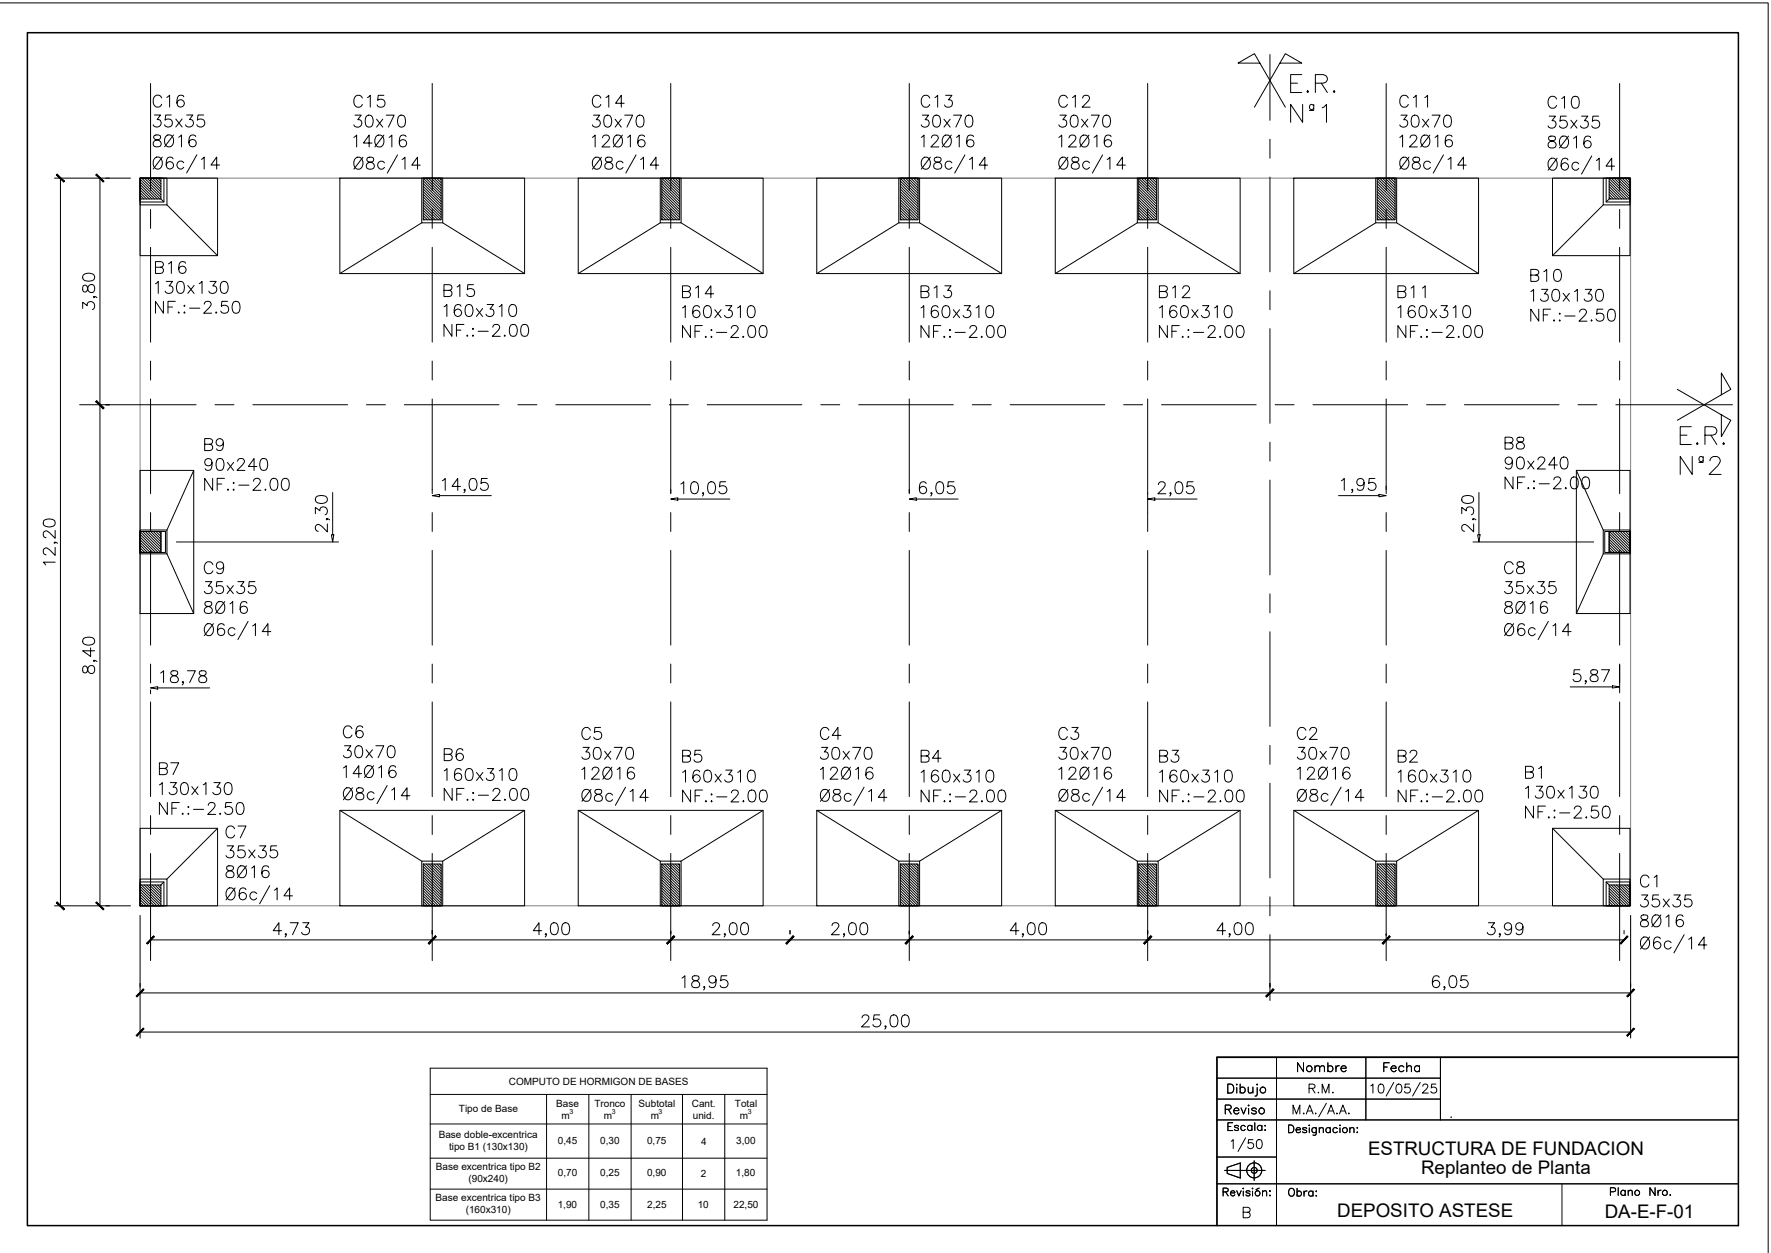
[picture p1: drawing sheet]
<svg xmlns="http://www.w3.org/2000/svg" width="594mm" height="420mm" viewBox="0 0 594 420" stroke-linecap="round" stroke-linejoin="round" font-family="sans-serif">
<defs><g id="words">
<g font-size="8.8">
<text x="33.5" y="105.1" transform="rotate(-90 33.5 105.1)">3,80</text>
<text x="147.1" y="166.5">14,05</text>
<text x="227.2" y="167.6">10,05</text>
<text x="307.3" y="167.6">6,05</text>
<text x="387.3" y="167.6">2,05</text>
<text x="448.7" y="166.5">1,95</text>
<text x="111.5" y="179.6" transform="rotate(-90 111.5 179.6)">2,30</text>
<text x="496" y="179.6" transform="rotate(-90 496 179.6)">2,30</text>
<text x="33.5" y="227.2" transform="rotate(-90 33.5 227.2)">8,40</text>
<text x="526.3" y="230.7">5,87</text>
<text x="287.9" y="346.4">25,00</text>
</g>
<g font-size="8.4">
<text x="20.1" y="190.5" transform="rotate(-90 20.1 190.5)">12,20</text>
<text x="52.6" y="230.7">18,78</text>
<text x="90.3" y="315.4">4,73</text>
<text x="177.8" y="315.4">4,00</text>
<text x="237.8" y="315.4">2,00</text>
<text x="277.6" y="315.4">2,00</text>
<text x="337.6" y="315.4">4,00</text>
<text x="497.8" y="315.4">3,99</text>
<text x="227.5" y="333">18,95</text>
<text x="479.4" y="333">6,05</text>
<text x="458.6" y="368.7">10/05/25</text>
<text x="411.7" y="387.3">1/50</text>
</g>
<g font-size="6.3">
<text x="458.9" y="387.1">ESTRUCTURA DE FUNDACION</text>
<text x="476.7" y="393.7">Replanteo de Planta</text>
<text x="448.6" y="408.1">DEPOSITO ASTESE</text>
<text x="538.3" y="408.5">DA-E-F-01</text>
</g>
<g font-size="6.2">
<text x="433.9" y="360.5">Nombre</text>
<text x="462.8" y="360.5">Fecha</text>
<text x="437.8" y="367.6">R.M.</text>
<text x="409.9" y="374.6">Reviso</text>
<text x="539" y="402.2">Plano Nro.</text>
</g>
<g font-size="5.7">
<text x="410.6" y="380.3">Escala:</text>
<text x="431.1" y="402.2">Obra:</text>
</g>
<g font-size="3.4">
<text x="170.7" y="363.8">COMPUTO DE HORMIGON DE BASES</text>
<text x="186.6" y="371.1">Base</text>
<text x="199.4" y="371.1">Tronco</text>
<text x="214.2" y="371.1">Subtotal</text>
<text x="232.1" y="371.1">Cant.</text>
<text x="246.5" y="371.1">Total</text>
<text x="154" y="372.8">Tipo de Base</text>
<text x="188.4" y="375.2">m</text>
<text x="202.6" y="375.2">m</text>
<text x="218.3" y="375.2">m</text>
<text x="232.4" y="375.2">unid.</text>
<text x="248.2" y="375.2">m</text>
<text x="147.2" y="381.5">Base doble-excentrica</text>
<text x="187.2" y="383.6">0,45</text>
<text x="201.3" y="383.6">0,30</text>
<text x="217" y="383.6">0,75</text>
<text x="235.2" y="383.8">4</text>
<text x="247" y="383.6">3,00</text>
<text x="150.6" y="385.5">tipo B1 (130x130)</text>
<text x="146.2" y="392.4">Base excentrica tipo B2</text>
<text x="187.2" y="394.5">0,70</text>
<text x="201.3" y="394.5">0,25</text>
<text x="217" y="394.5">0,90</text>
<text x="235.1" y="394.8">2</text>
<text x="246.8" y="394.5">1,80</text>
<text x="157.1" y="396.4">(90x240)</text>
<text x="146.1" y="402.8">Base excentrica tipo B3</text>
<text x="156.2" y="406.8">(160x310)</text>
<text x="187.1" y="404.9">1,90</text>
<text x="201.3" y="404.9">0,35</text>
<text x="217.1" y="404.9">2,25</text>
<text x="234.1" y="405.1">10</text>
<text x="246" y="404.9">22,50</text>
</g>
<text font-size="2.6" x="524.6" y="388.1">B</text>
<g font-size="2.3">
<text x="191.1" y="373.7">3</text>
<text x="205.2" y="373.7">3</text>
<text x="220.9" y="373.7">3</text>
<text x="250.9" y="373.7">3</text>
</g>
</g></defs>
<!-- layer: 0 -->
<path d="M47 59.7h500v244h-500z" fill="none" stroke="#808080" stroke-width=".34"/>
<!-- layer: Ejes -->
<g fill="none" stroke="#000" stroke-width=".34">
<path d="M426 18.3v22M50.5 28v35.9M145 28v35.9M225 28v35.9M305 28v35.9M385 28v35.9M422.7 21.2h-7.4l5.5-3.2 10.4 17.9M429.3 21.2h7.4l-5.5-3.2-10.4 17.9M432.9 27.9h2.3M436.7 25h-3.8v6h3.8M437 35v6l-4.1-6v6M438.7 30.4l.3 .3-.3 .3-.3-.3z"/>
<path d="M439.3 37h1.4M440.7 35.5a.79 .79 0 0 0-1.2-.2 .79 .79 0 0 0 0 1.2 .79 .79 0 0 0 1.2-.2M440.7 35v1.7M441.2 27.9h2.6l.9-.3a1.36 1.36 0 0 0 0-2.3l-.9-.3h-2.6v6M443.2 27.9l2.1 3.1M443.5 36.2l.6-.3 .9-.9v6M447.3 30.7l.2-.3 .3 .3-.3 .3zM465 28v35.9M543.3 28v35.9M426 46.7v6.3M426 59.4v31.7M50.5 70.2v6.4"/>
<path d="M145 70.2v6.4M225 70.2v6.4M305 70.2v6.4M385 70.2v6.4M465 70.2v6.4M543.3 70.2v6.4M50.5 82.9v31.8M145 82.9v31.8M225 82.9v31.8M305 82.9v31.8M385 82.9v31.8M426 97.5v6.3"/>
<path d="M465 82.9v31.8M543.3 82.9v31.8M426 110.2v31.7M26.7 135.7h39.1M50.5 121.1v6.3M50.5 133.8v31.7M72.1 135.7h6.4M84.8 135.7h31.8M122.9 135.7h6.4M135.6 135.7h31.8M145 121.1v6.3M145 133.8v31.7"/>
<path d="M173.7 135.7h6.4M186.4 135.7h31.8M224.5 135.7h6.4M225 121.1v6.3M225 133.8v31.7M237.2 135.7h31.8M275.3 135.7h6.4M288 135.7h31.8M305 121.1v6.3M305 133.8v31.7M326.1 135.7h6.4M338.8 135.7h31.8"/>
<path d="M376.9 135.7h6.4M385 121.1v6.3M385 133.8v31.7M389.6 135.7h31.8M427.7 135.7h6.4M440.4 135.7h31.8M465 121.1v6.3M465 133.8v31.7M478.5 135.7h6.4M491.2 135.7h31.8M529.3 135.7h6.4M542 135.7h39.2"/>
<path d="M543.3 121.1v6.3M543.3 133.8v31.7M562.7 130.6l17.9 10.3-3.2 5.5v-7.3M577.4 132.4v-7.3l3.2 5.5-17.9 10.3M426 148.3v6.3M563.6 145.9h2.3M567.4 143.1h-3.8v6h3.8M567.6 153.1v6l-4-6v6M569.3 148.5l.3 .3-.3 .3-.3-.3zM569.9 155.1h1.4M571.3 153.5a.74 .74 0 0 0-1.2-.1l-.2 .7 .3 .5a.77 .77 0 0 0 1.1-.3M571.3 153.1v1.7"/>
<path d="M571.9 145.9h2.6l.9-.3a1.41 1.41 0 0 0 0-2.3l-.9-.2h-2.6v6M573.6 154.5a1.47 1.47 0 0 1 1.2-1.4h1.1a1.45 1.45 0 0 1 .8 2.3l-.5 .8-2.9 2.9h4M573.9 145.9l2 3.2M577.9 148.8l.3-.3 .3 .3-.3 .3zM50.5 171.9v6.3M145 171.9v6.3M225 171.9v6.3M305 171.9v6.3M385 171.9v6.3M426 161v31.8M465 171.9v6.3M543.3 171.9v6.3"/>
<path d="M50.5 184.6v31.7M145 184.6v31.7M225 184.6v31.7M305 184.6v31.7M385 184.6v31.7M426 199.1v6.4M465 184.6v31.7M543.3 184.6v31.7M426 211.8v31.8M50.5 235.4v31.7M145 222.7v6.3M145 235.4v31.7"/>
<path d="M225 222.7v6.3M225 235.4v31.7M305 222.7v6.3M305 235.4v31.7M385 222.7v6.3M385 235.4v31.7M465 222.7v6.3M465 235.4v31.7M543.3 235.4v31.7M426 249.9v6.4M50.5 273.5v6.3M145 273.5v6.3"/>
<path d="M225 273.5v6.3M305 273.5v6.3M385 273.5v6.3M426 262.6v31.8M465 273.5v6.3M543.3 273.5v6.3M50.5 286.2v35.9M145 286.2v35.9M225 286.2v35.9M305 286.2v35.9M385 286.2v35.9M465 286.2v35.9"/>
<path d="M543.3 286.2v35.9M426 300.7v6.4M426 313.4v22.1"/>
</g>
<!-- layer: Columnas -->
<g fill="none" stroke="#000" stroke-width=".34">
<path d="M47 59.7h7v7h-7zM47 59.7h8v8h-8zM47 59.7h9v9h-9zM47.5 59.7l6.5 6.5M48.5 59.7l5.5 5.6M49.4 59.7l4.6 4.6M50.2 59.7l3.8 3.8M51.1 59.7l2.9 2.9M52 59.7l2 2M53 59.7l1 1.1M53.8 59.7l.2 .2M141.5 59.7h7v15h-7z"/>
<path d="M142 59.7h6v14h-6zM142 59.8l6 6M142.8 59.7l5.2 5.2M143.7 59.7l4.3 4.3M144.7 59.7l3.3 3.4M145.5 59.7l2.5 2.5M146.4 59.7l1.6 1.6M147.3 59.7l.7 .7M221.5 59.7h7v15h-7zM222 59.7h6v14h-6zM222 59.8l6 6M222.8 59.7l5.2 5.2"/>
<path d="M223.7 59.7l4.3 4.3M224.6 59.7l3.4 3.4M225.6 59.7l2.4 2.5M226.4 59.7l1.6 1.6M227.3 59.7l.7 .7M301.5 59.7h7v15h-7zM302 59.7h6v14h-6zM302 59.8l6 6M302.9 59.7l5.1 5.2M303.7 59.7l4.3 4.3M304.6 59.7l3.4 3.4M305.5 59.7l2.5 2.5"/>
<path d="M306.5 59.7l1.5 1.6M307.3 59.7l.7 .7M381.5 59.7h7v15h-7zM382 59.7h6v14h-6zM382 59.8l6 6M382.8 59.7l5.2 5.2M383.8 59.7l4.2 4.3M384.6 59.7l3.4 3.4M385.5 59.7l2.5 2.5M386.4 59.7l1.6 1.6M387.3 59.7l.7 .7M461.5 59.7h7v15h-7z"/>
<path d="M462 59.7h6v14h-6zM462 59.8l6 6M462.8 59.7l5.2 5.2M463.7 59.7l4.3 4.3M464.7 59.7l3.3 3.4M465.5 59.7l2.5 2.5M466.4 59.7l1.6 1.6M467.3 59.7l.7 .7M537.8 59.7h9v9h-9zM538.8 59.7h8v8h-8zM539.8 59.7h7v7h-7zM539.8 59.9l6.9 6.8"/>
<path d="M540.5 59.7l6.3 6.3M541.4 59.7l5.4 5.4M542.3 59.7l4.5 4.5M543.2 59.7l3.6 3.6M544.1 59.7l2.7 2.7M545 59.7l1.8 1.8M545.9 59.7l.9 .9M47 66.3l.4 .4M47 65.4l1.3 1.3M47 64.6l2.1 2.1M47 63.7l3.1 3M47 62.7l4 4"/>
<path d="M47 61.8l4.9 4.9M47 61l5.7 5.7M47 60.1l6.6 6.6M142 73.2l.5 .5M142 72.3l1.4 1.4M142 71.5l2.3 2.2M142 70.5l3.2 3.2M142 69.6l4 4.1M142 68.7l5 5M142 67.9l5.9 5.8M142 67l6 5.9M142 66l6 6.1"/>
<path d="M142 65.2l6 6M142 64.3l6 6M142 63.4l6 5.9M142 62.5l6 6M142 61.6l6 6M142 60.7l6 6M222 73.2l.5 .5M222 72.3l1.4 1.4M222 71.5l2.3 2.2M222 70.5l3.2 3.2M222 69.6l4.1 4.1M222 68.7l4.9 5"/>
<path d="M222 67.9l5.8 5.8M222 67l6 5.9M222 66l6 6.1M222 65.2l6 6M222 64.3l6 6M222 63.4l6 5.9M222 62.5l6 6M222 61.6l6 6M222 60.7l6 6M302 73.2l.5 .5M302 72.3l1.4 1.4M302 71.5l2.2 2.2"/>
<path d="M302 70.5l3.2 3.2M302 69.6l4.1 4.1M302 68.7l5 5M302 67.9l5.8 5.8M302 67l6 5.9M302 66l6 6.1M302 65.2l6 6M302 64.3l6 6M302 63.4l6 5.9M302 62.5l6 6M302 61.6l6 6M302 60.7l6 6"/>
<path d="M382 73.2l.5 .5M382 72.3l1.4 1.4M382 71.5l2.3 2.2M382 70.5l3.1 3.2M382 69.6l4.1 4.1M382 68.7l5 5M382 67.9l5.9 5.8M382 67l6 5.9M382 66l6 6.1M382 65.2l6 6M382 64.3l6 6M382 63.4l6 5.9"/>
<path d="M382 62.5l6 6M382 61.6l6 6M382 60.7l6 6M462 73.2l.4 .5M462 72.3l1.4 1.4M462 71.5l2.3 2.2M462 70.5l3.2 3.2M462 69.6l4 4.1M462 68.7l5 5M462 67.9l5.9 5.8M462 67l6 5.9M462 66l6 6.1"/>
<path d="M462 65.2l6 6M462 64.3l6 6M462 63.4l6 5.9M462 62.5l6 6M462 61.6l6 6M462 60.7l6 6M539.8 66.2l.5 .5M539.8 65.3l1.4 1.4M539.8 64.3l2.4 2.4M539.8 63.5l3.3 3.2M539.8 62.6l4.1 4.1M539.8 61.7l5 5"/>
<path d="M539.8 60.8l5.9 5.9M47 178.2h7v7.1h-7zM47 177.7h9v8h-9zM47 179.2l6 6.1M47 178.3l6.9 7M47.8 178.2l6.2 6.2M48.8 178.2l5.2 5.3M49.7 178.2l4.3 4.4M50.5 178.2l3.5 3.5M51.4 178.2l2.6 2.6M52.3 178.2l1.7 1.7M53.3 178.2l.7 .8"/>
<path d="M537.8 177.7h9v8h-9zM539.8 178.2h7v7.1h-7zM539.8 179.9l5.3 5.4M539.8 179l6.2 6.3M539.9 178.2l6.9 6.9M540.8 178.2l6 6M541.7 178.2l5.1 5.1M542.6 178.2l4.2 4.2M543.5 178.2l3.3 3.3M544.4 178.2l2.4 2.4M545.3 178.2l1.5 1.5M546.2 178.2l.6 .6"/>
<path d="M47 184.6l.7 .7M47 183.7l1.6 1.6M47 182.8l2.4 2.5M47 181.9l3.4 3.4M47 181l4.3 4.3M47 180.1l5.2 5.2M539.8 184.4l.8 .9M539.8 183.5l1.7 1.8M539.8 182.6l2.7 2.7M539.8 181.7l3.5 3.6M539.8 180.8l4.4 4.5M47 296.8h7v6.9h-7z"/>
<path d="M47 295.7h8v8h-8zM47 294.8h9v8.9h-9zM47 299.8l3.9 3.9M47 299l4.8 4.7M47 298.1l5.7 5.6M47 297.2l6.6 6.5M47.5 296.8l6.5 6.5M48.4 296.8l5.6 5.6M49.3 296.8l4.7 4.7M50.2 296.8l3.8 3.8M51.1 296.8l2.9 2.9M52 296.8l2 2"/>
<path d="M52.9 296.8l1.1 1.1M53.8 296.8l.2 .2M141.5 288.8h7v14.9h-7zM142 289.7h6v14h-6zM142 299.6l4.2 4.1M142 298.7l5.1 5M142 297.8l6 5.9M142 296.9l6 6M142 296l6 6M142 295.1l6 6M142 294.2l6 6M142 293.3l6 6"/>
<path d="M142 292.4l6 6M142 291.5l6 6M142 290.6l6 6M142 289.7l6 6M143 289.7l5 5.1M143.8 289.7l4.2 4.2M144.7 289.7l3.3 3.3M145.6 289.7l2.4 2.4M146.6 289.7l1.4 1.5M147.4 289.7l.6 .6M221.5 288.8h7v14.9h-7zM222 289.7h6v14h-6z"/>
<path d="M222 299.6l4.2 4.1M222 298.7l5.1 5M222 297.8l6 5.9M222 296.9l6 6M222 296l6 6M222 295.1l6 6M222 294.2l6 6M222 293.3l6 6M222 292.4l6 6M222 291.5l6 6M222 290.6l6 6M222 289.7l6 6"/>
<path d="M222.9 289.7l5.1 5.1M223.9 289.7l4.1 4.2M224.7 289.7l3.3 3.3M225.6 289.7l2.4 2.4M226.5 289.7l1.5 1.5M227.4 289.7l.6 .6M301.5 288.8h7v14.9h-7zM302 289.7h6v14h-6zM302 299.6l4.2 4.1M302 298.7l5.1 5M302 297.8l6 5.9M302 296.9l6 6"/>
<path d="M302 296l6 6M302 295.1l6 6M302 294.2l6 6M302 293.3l6 6M302 292.4l6 6M302 291.5l6 6M302 290.6l6 6M302 289.7l6 6M302.9 289.7l5.1 5.1M303.8 289.7l4.2 4.2M304.8 289.7l3.2 3.3M305.6 289.7l2.4 2.4"/>
<path d="M306.5 289.7l1.5 1.5M307.4 289.7l.6 .6M381.5 288.8h7v14.9h-7zM382 289.7h6v14h-6zM382 299.6l4.2 4.1M382 298.7l5.1 5M382 297.8l5.9 5.9M382 296.9l6 6M382 296l6 6M382 295.1l6 6M382 294.2l6 6M382 293.3l6 6"/>
<path d="M382 292.4l6 6M382 291.5l6 6M382 290.6l6 6M382.1 289.7l5.9 6M382.9 289.7l5.1 5.1M383.8 289.7l4.2 4.2M384.7 289.7l3.3 3.3M385.7 289.7l2.3 2.4M386.5 289.7l1.5 1.5M387.4 289.7l.6 .6M461.5 288.8h7v14.9h-7zM462 289.7h6v14h-6z"/>
<path d="M462 299.6l4.2 4.1M462 298.7l5.1 5M462 297.8l6 5.9M462 296.9l6 6M462 296l6 6M462 295.1l6 6M462 294.2l6 6M462 293.3l6 6M462 292.4l6 6M462 291.5l6 6M462 290.6l6 6M462 289.7l6 6"/>
<path d="M463 289.7l5 5.1M463.8 289.7l4.2 4.2M464.7 289.7l3.3 3.3M465.6 289.7l2.4 2.4M466.6 289.7l1.4 1.5M467.4 289.7l.6 .6M537.8 294.8h9v8.9h-9zM538.8 295.7h8v8h-8zM539.8 296.8h7v6.9h-7zM539.8 299.7l4.1 4M539.8 298.8l4.9 4.9M539.8 297.9l5.9 5.8"/>
<path d="M539.8 297l6.8 6.7M540.5 296.8l6.3 6.3M541.4 296.8l5.4 5.4M542.2 296.8l4.6 4.5M543.1 296.8l3.7 3.6M544 296.8l2.8 2.7M545 296.8l1.8 1.8M545.8 296.8l1 .9M546.7 296.8h.1M47 303.4l.3 .3M47 302.6l1.2 1.1M47 301.7l2.1 2"/>
<path d="M47 300.8l3 2.9M142 303.1l.6 .6M142 302.3l1.5 1.4M142 301.4l2.4 2.3M142 300.5l3.3 3.2M222 303.1l.6 .6M222 302.3l1.5 1.4M222 301.4l2.4 2.3M222 300.5l3.3 3.2M302 303.1l.6 .6M302 302.3l1.5 1.4M302 301.4l2.4 2.3"/>
<path d="M302 300.5l3.3 3.2M382 303.1l.6 .6M382 302.3l1.5 1.4M382 301.4l2.4 2.3M382 300.5l3.3 3.2M462 303.1l.6 .6M462 302.3l1.5 1.4M462 301.4l2.4 2.3M462 300.5l3.3 3.2M539.8 303.3l.5 .4M539.8 302.4l1.3 1.3M539.8 301.5l2.3 2.2"/>
<path d="M539.8 300.6l3.2 3.1"/>
</g>
<!-- layer: Bases -->
<g fill="none" stroke="#000" stroke-width=".34">
<path d="M0 1h593.1v419.2M47 59.7h26v26h-26zM114 59.7h62v32h-62zM194 59.7h62v32h-62zM274 59.7h62v32h-62zM354 59.7h62v32h-62zM434 59.7h62v32h-62zM520.8 59.7h26v26h-26zM54 66.7l1 1M56 68.7l17 17M141.5 74.7l-27.5 17M148.5 74.7l27.5 17"/>
<path d="M221.5 74.7l-27.5 17M228.5 74.7l27.5 17M301.5 74.7l-27.5 17M308.5 74.7l27.5 17M381.5 74.7l-27.5 17M388.5 74.7l27.5 17M461.5 74.7l-27.5 17M468.5 74.7l27.5 17M537.8 68.7l-17 17M539.8 66.7l-1 1M47 157.7h18v48h-18zM65 157.7l-9 20"/>
<path d="M528.8 157.7h18v48h-18zM528.8 157.7l9 20M47 178.2h8.5v7.1h-8.5zM538.3 178.2h8.5v7.1h-8.5zM56 185.7l9 20M537.8 185.7l-9 20M47 277.7h26v26h-26zM73 277.7l-17 17.1M114 271.7h62v32h-62zM114 271.7l27.5 17.1M176 271.7l-27.5 17.1M194 271.7h62v32h-62z"/>
<path d="M194 271.7l27.5 17.1M256 271.7l-27.5 17.1M274 271.7h62v32h-62zM274 271.7l27.5 17.1M336 271.7l-27.5 17.1M354 271.7h62v32h-62zM354 271.7l27.5 17.1M416 271.7l-27.5 17.1M434 271.7h62v32h-62zM434 271.7l27.5 17.1M496 271.7l-27.5 17.1M520.8 277.7h26v26h-26z"/>
<path d="M520.8 277.7l17 17.1M55 295.7l-1 1.1M538.8 295.7l1 1.1"/>
</g>
<!-- layer: Cotas -->
<g fill="none" stroke="#000" stroke-width=".34">
<path d="M51.8 38.6h2l-1.1 1.5a1.34 1.34 0 0 1 1.3 1.8 1.34 1.34 0 0 1-2.2 .5l-.4-.6M54.2 32.9a1.46 1.46 0 0 0-1.6-1 1.46 1.46 0 0 0-1.2 1.5 1.75 1.75 0 0 0 .4 1.9 1.75 1.75 0 0 0 1.9 .4l.5-.7M56 32.7l.9-.8v4M57.4 38.6h-1.8l-.2 1.7a1.4 1.4 0 0 1 2.1-.1 1.4 1.4 0 0 1-.3 2.1 1.4 1.4 0 0 1-2-.5M59 39.9l2.1 2.7M61.1 39.9l-2.1 2.7M61.6 32.5a1.2 1.2 0 0 0-1.7-.4 3 3 0 0 0 0 3.6 1.25 1.25 0 0 0 1.9-.6 1.25 1.25 0 0 0-.9-1.7 1.25 1.25 0 0 0-1.5 1.2M62.6 38.6h2.1l-1.2 1.5a1.34 1.34 0 0 1 1.3 1.8 1.34 1.34 0 0 1-2.2 .5l-.4-.6M68.3 38.6h-1.9l-.2 1.7a1.42 1.42 0 0 1 2.2-.1 1.42 1.42 0 0 1-.3 2.2 1.42 1.42 0 0 1-2.1-.6M119.1 38.6h2.1l-1.2 1.5a1.34 1.34 0 0 1 1.3 1.9 1.34 1.34 0 0 1-2.2 .4l-.4-.5M121.5 32.9a1.46 1.46 0 0 0-1.6-.9 1.46 1.46 0 0 0-1.2 1.5 1.75 1.75 0 0 0 .4 1.9 1.75 1.75 0 0 0 1.9 .4l.5-.8M123.1 38.8a1.27 1.27 0 0 1 1.9 .6 3.2 3.2 0 0 1-.4 3 1.28 1.28 0 0 1-1.9-.5 3.5 3.5 0 0 1 .4-3.1z"/>
<path d="M123.3 32.7l.9-.7v3.9M126.3 40l2.1 2.6M128.4 40l-2.1 2.6M128.8 32h-1.9l-.2 1.7a1.41 1.41 0 0 1 2.1 0 1.41 1.41 0 0 1-.3 2.1 1.41 1.41 0 0 1-2-.6M129.5 38.6h2.7l-1.9 4M133.9 38.8a1.28 1.28 0 0 1 1.9 .6 3.5 3.5 0 0 1-.3 3 1.27 1.27 0 0 1-1.9-.5 3.2 3.2 0 0 1 .3-3.1zM199.1 38.6h2.1l-1.2 1.5a1.34 1.34 0 0 1 1.3 1.9 1.34 1.34 0 0 1-2.2 .4l-.4-.5M201.5 32.9a1.46 1.46 0 0 0-1.6-.9 1.46 1.46 0 0 0-1.2 1.5 1.75 1.75 0 0 0 .4 1.9 1.75 1.75 0 0 0 1.9 .4l.5-.8M203.1 38.8a1.27 1.27 0 0 1 1.9 .6 3.2 3.2 0 0 1-.4 3 1.28 1.28 0 0 1-1.9-.5 3.5 3.5 0 0 1 .4-3.1zM203.3 32.7l.9-.7v3.9M206.3 40l2.1 2.6M208.4 40l-2.1 2.6"/>
<path d="M209.4 34.6h-2.9l1.9-2.6v3.9M209.5 38.6h2.7l-1.9 4M214 38.8a1.28 1.28 0 0 1 1.9 .6 3.5 3.5 0 0 1-.4 3 1.27 1.27 0 0 1-1.9-.5 3.2 3.2 0 0 1 .4-3.1zM309.4 38.6h2.1l-1.2 1.5a1.34 1.34 0 0 1 1.3 1.9 1.34 1.34 0 0 1-2.2 .4l-.4-.5M311.9 32.9a1.46 1.46 0 0 0-1.7-.9 1.46 1.46 0 0 0-1.2 1.5 1.75 1.75 0 0 0 .4 1.9 1.75 1.75 0 0 0 1.9 .4l.6-.8M313.4 38.8a1.27 1.27 0 0 1 1.9 .6 3.2 3.2 0 0 1-.4 3 1.28 1.28 0 0 1-1.9-.5 3.5 3.5 0 0 1 .4-3.1zM313.6 32.7l.9-.7v3.9M316.7 40l2 2.6M317.2 32h2.1l-1.1 1.5a1.27 1.27 0 0 1 1.3 1.5 1.27 1.27 0 0 1-1.7 .9l-.6-.1-.4-.6M318.7 40l-2 2.6M319.9 38.6h2.6l-1.9 4M324.3 38.8a1.28 1.28 0 0 1 1.9 .6 3.5 3.5 0 0 1-.4 3 1.27 1.27 0 0 1-1.9-.5 3.2 3.2 0 0 1 .4-3.1z"/>
<path d="M355.6 38.6h2.1l-1.2 1.5a1.29 1.29 0 0 1 1.4 1.5 1.29 1.29 0 0 1-1.7 1l-.6-.2-.4-.5M358.1 32.9a1.49 1.49 0 0 0-1.7-.9 1.49 1.49 0 0 0-1.2 1.5 1.75 1.75 0 0 0 .4 1.9 1.75 1.75 0 0 0 1.9 .4l.6-.8M359.6 38.8a1.28 1.28 0 0 1 1.9 .6 3.5 3.5 0 0 1-.4 3 1.27 1.27 0 0 1-1.9-.5 3.2 3.2 0 0 1 .4-3.1zM359.7 32.7l1-.7v3.9M362.8 40l2.1 2.6M363.2 32.9l.4-.8a1.33 1.33 0 0 1 1.7 .2 1.27 1.27 0 0 1-.4 1.7l-1.9 1.9h2.7M364.9 40l-2.1 2.6M366.1 38.6h2.6l-1.9 4M370.4 38.8a1.27 1.27 0 0 1 1.9 .6 3.2 3.2 0 0 1-.4 3 1.28 1.28 0 0 1-1.9-.5 3.5 3.5 0 0 1 .4-3.1zM469.9 38.6h2.1l-1.1 1.5a1.34 1.34 0 0 1 1.2 1.9 1.34 1.34 0 0 1-2.2 .4l-.3-.5M472.4 32.9a1.46 1.46 0 0 0-1.7-.9 1.46 1.46 0 0 0-1.1 1.5 1.75 1.75 0 0 0 .3 1.9 1.75 1.75 0 0 0 1.9 .4l.6-.8M473.9 38.8a1.27 1.27 0 0 1 1.9 .6 3.2 3.2 0 0 1-.4 3 1.28 1.28 0 0 1-1.9-.5 3.5 3.5 0 0 1 .4-3.1z"/>
<path d="M474.1 32.7l1-.7v3.9M477.2 40l2.1 2.6M477.9 32.7l1-.7v3.9M479.3 40l-2.1 2.6M480.4 38.6h2.7l-1.9 4M484.8 38.8a1.28 1.28 0 0 1 1.9 .6 3.5 3.5 0 0 1-.4 3 1.27 1.27 0 0 1-1.9-.5 3.2 3.2 0 0 1 .4-3.1zM519.7 38.9h2.1l-1.2 1.6a1.34 1.34 0 0 1 1.3 1.8 1.34 1.34 0 0 1-2.2 .5l-.4-.6M522.1 33.2a1.46 1.46 0 0 0-1.6-.9 1.46 1.46 0 0 0-1.2 1.5 1.75 1.75 0 0 0 .4 1.9 1.75 1.75 0 0 0 1.9 .4l.5-.8M523.9 33.1l.9-.8v4M525.4 38.9h-1.9l-.2 1.8a1.42 1.42 0 0 1 2.1-.1 1.42 1.42 0 0 1-.2 2.1 1.42 1.42 0 0 1-2.1-.5M527.7 32.5a1.33 1.33 0 0 1 1.9 .6 3.5 3.5 0 0 1-.4 3 1.32 1.32 0 0 1-1.9-.6 3.2 3.2 0 0 1 .4-3zM530.5 38.9h2.1l-1.1 1.6a1.29 1.29 0 0 1 1.3 1.5 1.29 1.29 0 0 1-1.7 1l-.6-.2-.4-.6"/>
<path d="M536.2 38.9h-1.9l-.1 1.8a1.41 1.41 0 0 1 2.1 0 1.41 1.41 0 0 1-.3 2.1 1.41 1.41 0 0 1-2-.6M18.3 59.7h25.5M20.3 59.7v244M33.5 59.7v244M51.8 45.4a.81 .81 0 0 0 .4 1.4 1.47 1.47 0 0 1 1.5 .5 1.47 1.47 0 0 1 .1 1.6 1.41 1.41 0 0 1-1.5 .3 1.41 1.41 0 0 1-.9-1.3 1.79 1.79 0 0 1 1.9-1.1 .85 .85 0 0 0 .4-1.4l-.6-.1zM52.2 52.9a1.82 1.82 0 0 1 2.1 .6 1.82 1.82 0 0 1-.1 2.2 1.46 1.46 0 0 1-1.6 1 1.46 1.46 0 0 1-1.2-1.5 2.3 2.3 0 0 1 .8-2.3zM54.4 52.7l-3 4M55.6 45.8a1.46 1.46 0 0 1 1.7-.5 1.46 1.46 0 0 1 .9 1.5 1.74 1.74 0 0 1-.4 1.9 1.74 1.74 0 0 1-1.8 .4 2.52 2.52 0 0 1-.4-3.3zM58 53.3a1.12 1.12 0 0 0-1.1-.7 1.12 1.12 0 0 0-.9 .8 2.34 2.34 0 0 0 .9 3.3 1.24 1.24 0 0 0 1.3-1.2 1.24 1.24 0 0 0-1.1-1.3 1.24 1.24 0 0 0-1.3 1.1M58.2 45.3l-3 3.9M59.9 46l1-.7v3.9M61.6 54.6a1.28 1.28 0 0 0-1.8-.2 1.28 1.28 0 0 0 0 1.9 1.28 1.28 0 0 0 1.8-.2"/>
<path d="M65.7 45.8a1.17 1.17 0 0 0-1.2-.6 1.17 1.17 0 0 0-1 .8 3 3 0 0 0 .4 3.1 1.23 1.23 0 0 0 1.8-.6 1.23 1.23 0 0 0-.8-1.7 1.23 1.23 0 0 0-1.5 1.1M66 51.9l-3.4 6.1M67.6 53.4l.9-.7v4M73.7 55.3h-2.9l1.9-2.6v4M118.7 46.1l.9-.8v4M119.1 53.3a1.47 1.47 0 0 1 1.7-.5 1.47 1.47 0 0 1 1 1.4 1.75 1.75 0 0 1-.4 1.9 1.75 1.75 0 0 1-1.9 .4 2.45 2.45 0 0 1-.4-3.2zM121.8 52.7l-3.1 4M123.3 52.9a.77 .77 0 0 0 .4 1.3 1.68 1.68 0 0 1 1.9 1.8 1.39 1.39 0 0 1-1.6 .8 1.39 1.39 0 0 1-1.1-1.4 1.79 1.79 0 0 1 1.9-1.2 .81 .81 0 0 0 .4-1.3l-.6-.2zM124.8 48h-2.9l1.9-2.7v4M126.1 45.8a1.48 1.48 0 0 1 1.7-.5 1.48 1.48 0 0 1 1 1.5 1.75 1.75 0 0 1-.4 1.9 1.75 1.75 0 0 1-1.9 .4 2.52 2.52 0 0 1-.4-3.3zM128.8 45.3l-3.1 4M129 54.6a1.28 1.28 0 0 0-1.9-.2 1.28 1.28 0 0 0 0 1.9 1.28 1.28 0 0 0 1.9-.2"/>
<path d="M130.5 46.1l.9-.8v4M133.3 51.9l-3.4 6.1M134.9 53.5l.9-.8v4M136.2 45.8a1.17 1.17 0 0 0-1.1-.5 1.17 1.17 0 0 0-1 .8 3 3 0 0 0 .4 3 1.23 1.23 0 0 0 1.8-.5 1.23 1.23 0 0 0-.8-1.7 1.23 1.23 0 0 0-1.6 1.1M141 55.4h-2.9l1.9-2.7v4M198.7 46.1l.9-.8v4M199.1 53.3a1.47 1.47 0 0 1 1.7-.5 1.47 1.47 0 0 1 1 1.4 1.75 1.75 0 0 1-.4 1.9 1.75 1.75 0 0 1-1.9 .4 2.45 2.45 0 0 1-.4-3.2zM201.8 52.7l-3.1 4M202.1 46.2l.2-.5a1.33 1.33 0 0 1 1.7-.2 .91 .91 0 0 1 .2 1.3l-2.3 2.5h2.7M203.3 52.9a.77 .77 0 0 0 .4 1.3 1.68 1.68 0 0 1 1.9 1.8 1.39 1.39 0 0 1-1.6 .8 1.39 1.39 0 0 1-1.1-1.4 1.79 1.79 0 0 1 1.9-1.2 .81 .81 0 0 0 .4-1.3l-.6-.2zM206.1 45.8a1.48 1.48 0 0 1 1.7-.5 1.48 1.48 0 0 1 1 1.5 1.75 1.75 0 0 1-.4 1.9 1.75 1.75 0 0 1-1.9 .4 2.52 2.52 0 0 1-.4-3.3zM208.8 45.3l-3.1 4"/>
<path d="M209 54.6a1.28 1.28 0 0 0-1.9-.2 1.28 1.28 0 0 0 0 1.9 1.28 1.28 0 0 0 1.9-.2M210.5 46.1l1-.8v4M213.4 51.9l-3.5 6.1M214.9 53.5l1-.8v4M216.2 45.8a1.17 1.17 0 0 0-1.1-.5 1.17 1.17 0 0 0-1 .8 3 3 0 0 0 .4 3 1.23 1.23 0 0 0 1.8-.5 1.23 1.23 0 0 0-.8-1.7 1.23 1.23 0 0 0-1.5 1.1M221 55.4h-2.9l1.9-2.7v4M309 46.1l1-.8v4M309.4 53.3a1.47 1.47 0 0 1 1.7-.5 1.47 1.47 0 0 1 1 1.4 1.75 1.75 0 0 1-.4 1.9 1.75 1.75 0 0 1-1.9 .4 2.45 2.45 0 0 1-.4-3.2zM312.1 52.7l-3.1 4M312.5 46.2l.1-.5a1.33 1.33 0 0 1 1.8-.2 .91 .91 0 0 1 .1 1.3l-2.2 2.5h2.6M313.6 52.9a.77 .77 0 0 0 .4 1.3 1.68 1.68 0 0 1 1.9 1.8 1.39 1.39 0 0 1-1.6 .8 1.39 1.39 0 0 1-1.1-1.4 1.79 1.79 0 0 1 1.9-1.2 .81 .81 0 0 0 .4-1.3l-.6-.2zM316.4 45.8a1.48 1.48 0 0 1 1.7-.5 1.48 1.48 0 0 1 1 1.5 1.75 1.75 0 0 1-.4 1.9 1.75 1.75 0 0 1-1.9 .4 2.52 2.52 0 0 1-.4-3.3z"/>
<path d="M319.1 45.3l-3 4M319.3 54.6a1.28 1.28 0 0 0-1.9-.2 1.28 1.28 0 0 0 0 1.9 1.28 1.28 0 0 0 1.9-.2M320.8 46.1l1-.8v4M323.7 51.9l-3.4 6.1M325.2 53.5l1-.8v4M326.6 45.8a1.17 1.17 0 0 0-1.2-.5 1.17 1.17 0 0 0-1 .8 3 3 0 0 0 .4 3 1.23 1.23 0 0 0 1.8-.5 1.23 1.23 0 0 0-.8-1.7 1.23 1.23 0 0 0-1.5 1.1M331.3 55.4h-2.8l1.9-2.7v4M355.2 46.1l1-.8v4M355.6 53.3a1.47 1.47 0 0 1 1.6-.5 1.47 1.47 0 0 1 1 1.4 1.75 1.75 0 0 1-.4 1.9 1.75 1.75 0 0 1-1.9 .4 2.45 2.45 0 0 1-.3-3.2zM358.2 52.7l-3 4M358.6 46.2l.4-.7a1.33 1.33 0 0 1 1.7 .2 1.27 1.27 0 0 1-.4 1.7l-1.9 1.9h2.7M359.7 52.9a.81 .81 0 0 0 .4 1.3 1.63 1.63 0 0 1 1.9 1.8 1.39 1.39 0 0 1-1.5 .8 1.39 1.39 0 0 1-1.1-1.4 2.35 2.35 0 0 1 2.3-1.3l.2-.8a1.48 1.48 0 0 0-2.2-.4z"/>
<path d="M362.6 45.8a1.48 1.48 0 0 1 1.7-.5 1.48 1.48 0 0 1 1 1.5 1.75 1.75 0 0 1-.4 1.9 1.75 1.75 0 0 1-1.9 .4 2.52 2.52 0 0 1-.4-3.3zM365.3 45.3l-3.1 4M365.5 54.6a1.28 1.28 0 0 0-1.9-.2 1.28 1.28 0 0 0 0 1.9 1.28 1.28 0 0 0 1.9-.2M367 46.1l1-.8v4M369.9 51.9l-3.5 6.1M371.4 53.5l.9-.8v4M372.7 45.8a1.2 1.2 0 0 0-1.7-.3 3 3 0 0 0 0 3.6 1.25 1.25 0 0 0 1.8-.6 1.25 1.25 0 0 0-.9-1.7 1.25 1.25 0 0 0-1.5 1.2M377.5 55.4h-2.9l1.9-2.7v4M469.6 46.1l.9-.8v4M469.9 53.3a1.47 1.47 0 0 1 1.7-.5 1.47 1.47 0 0 1 1 1.4 1.75 1.75 0 0 1-.4 1.9 1.75 1.75 0 0 1-1.9 .4 2.45 2.45 0 0 1-.4-3.2zM472.6 52.7l-3 4M473 46.2l.2-.5a1.33 1.33 0 0 1 1.7-.2 .91 .91 0 0 1 .2 1.3l-2.3 2.5h2.6"/>
<path d="M474.1 52.9a.77 .77 0 0 0 .4 1.3 1.68 1.68 0 0 1 1.9 1.8 1.39 1.39 0 0 1-1.6 .8 1.39 1.39 0 0 1-1-1.4 1.79 1.79 0 0 1 1.9-1.2 .81 .81 0 0 0 .3-1.3l-.6-.2zM477 45.8a1.48 1.48 0 0 1 1.7-.5 1.48 1.48 0 0 1 .9 1.5 1.75 1.75 0 0 1-.3 1.9 1.75 1.75 0 0 1-1.9 .4 2.52 2.52 0 0 1-.4-3.3zM479.6 45.3l-3 4M479.8 54.6a1.28 1.28 0 0 0-1.8-.2 1.28 1.28 0 0 0 0 1.9 1.28 1.28 0 0 0 1.8-.2M481.4 46.1l.9-.8v4M484.2 51.9l-3.4 6.1M485.7 53.5l1-.8v4M487.1 45.8a1.17 1.17 0 0 0-1.1-.5 1.17 1.17 0 0 0-1 .8 3 3 0 0 0 .4 3 1.23 1.23 0 0 0 1.8-.5 1.23 1.23 0 0 0-.9-1.7 1.23 1.23 0 0 0-1.5 1.1M491.8 55.4h-2.8l1.9-2.7v4M519.7 45.8a.81 .81 0 0 0 .4 1.4 1.47 1.47 0 0 1 1.5 .4 1.47 1.47 0 0 1 .2 1.6 1.41 1.41 0 0 1-1.6 .4 1.41 1.41 0 0 1-.9-1.3 1.79 1.79 0 0 1 1.9-1.1 .85 .85 0 0 0 .4-1.4l-.6-.2zM519.7 53.6a1.47 1.47 0 0 1 1.7-.5 1.47 1.47 0 0 1 1 1.5 1.75 1.75 0 0 1-.4 1.9 1.75 1.75 0 0 1-1.9 .4 2.45 2.45 0 0 1-.4-3.3zM522.4 53l-3.1 4.1"/>
<path d="M523.5 46.2a1.48 1.48 0 0 1 1.7-.5 1.48 1.48 0 0 1 1 1.5 1.75 1.75 0 0 1-.4 1.9 1.75 1.75 0 0 1-1.9 .3 2.52 2.52 0 0 1-.4-3.2zM525.9 53.6a1.12 1.12 0 0 0-1.6-.3 2.39 2.39 0 0 0 .5 3.8 1.24 1.24 0 0 0 1.3-1.2 1.24 1.24 0 0 0-1.1-1.3 1.24 1.24 0 0 0-1.3 1.1M526.2 45.6l-3.1 4M526.9 40.3l2.1 2.7M527.9 46.4l.9-.8v4M529 40.3l-2.1 2.7M529.6 54.9a1.28 1.28 0 0 0-1.9-.1 1.28 1.28 0 0 0 0 1.9 1.28 1.28 0 0 0 1.9-.2M533.6 46.2a1.2 1.2 0 0 0-1.7-.4 3 3 0 0 0 0 3.6 1.25 1.25 0 0 0 1.8-.5 1.25 1.25 0 0 0-.9-1.7 1.25 1.25 0 0 0-1.5 1.1M534 52.3l-3.5 6.1M535.5 53.8l.9-.8v4.1M541.6 55.7h-2.9l1.9-2.7v4.1M52.2 89.6l2.2-.2a.92 .92 0 0 0 0-1.5l-2.2-.2v4h1.6a1.04 1.04 0 0 0 1.1-1 1.04 1.04 0 0 0-1.1-1.1"/>
<path d="M52.2 95.1l.9-.7v4M55.8 94.4h2.1l-1.2 1.5a1.29 1.29 0 0 1 1.4 1.5 1.29 1.29 0 0 1-1.8 1l-.5-.2-.4-.6M56.5 88.5l1-.8v4M59.8 94.6a1.28 1.28 0 0 1 1.9 .5 3.5 3.5 0 0 1-.4 3.1 1.27 1.27 0 0 1-1.9-.6 3.2 3.2 0 0 1 .4-3zM62.2 88.3a1.2 1.2 0 0 0-1.7-.4 3 3 0 0 0 0 3.6 1.25 1.25 0 0 0 1.9-.6 1.25 1.25 0 0 0-.9-1.7 1.25 1.25 0 0 0-1.6 1.2M63 95.7l2.1 2.7M65.1 95.7l-2.1 2.7M66.8 95.1l1-.7v4M70.4 94.4h2.1l-1.1 1.5a1.34 1.34 0 0 1 1.2 1.8 1.34 1.34 0 0 1-2.2 .5l-.3-.6M74.4 94.6a1.27 1.27 0 0 1 1.9 .5 3.2 3.2 0 0 1-.4 3.1 1.28 1.28 0 0 1-1.9-.6 3.5 3.5 0 0 1 .4-3zM148.9 97.4l2.3-.2a.92 .92 0 0 0 0-1.6l-2.3-.1v3.9h1.8a1.04 1.04 0 0 0 .9-1 1.04 1.04 0 0 0-.9-1M153.3 96.2l1-.7v3.9"/>
<path d="M158.8 95.5h-1.9l-.1 1.7a1.41 1.41 0 0 1 2.1 0 1.41 1.41 0 0 1-.3 2.1 1.41 1.41 0 0 1-2.1-.6M228.9 97.7l2.3-.2a.92 .92 0 0 0 0-1.5l-2.3-.2v4h1.7a1.04 1.04 0 0 0 1-1 1.04 1.04 0 0 0-1-1.1M233.3 96.6l1-.8v4M239.4 98.5h-2.8l1.9-2.7v4M308.9 97.7l2.3-.2a.92 .92 0 0 0 0-1.5l-2.3-.2v4h1.7a1.04 1.04 0 0 0 1.1-1 1.04 1.04 0 0 0-1.1-1.1M313.3 96.6l1-.8v4M316.9 95.8h2.1l-1.1 1.6a1.28 1.28 0 0 1 1.4 1.4 1.28 1.28 0 0 1-1.8 1l-.6-.1-.3-.6M388.9 97.7l2.3-.2a.92 .92 0 0 0 0-1.5l-2.3-.2v4h1.8a1.04 1.04 0 0 0 .9-1 1.04 1.04 0 0 0-.9-1.1M393.3 96.6l1-.8v4M396.7 96.8l.2-.6a1.33 1.33 0 0 1 1.8-.2 .91 .91 0 0 1 .1 1.4l-2.3 2.4h2.7M468.9 97.7l2.3-.2a.92 .92 0 0 0 0-1.5l-2.3-.2v4h1.8a1.04 1.04 0 0 0 .9-1 1.04 1.04 0 0 0-.9-1.1M473.3 96.6l1-.8v4"/>
<path d="M477.1 96.6l1-.8v4M513.5 92.2l2.3-.1a.93 .93 0 0 0 0-1.5l-2.3-.3v4.1h1.7a1.07 1.07 0 0 0 1-1.4l-.4-.5-.6-.3M513.5 97.8l.9-.8v4M517.1 97h2.1l-1.1 1.6a1.27 1.27 0 0 1 1.3 1.4 1.27 1.27 0 0 1-1.7 1l-.6-.2-.4-.6M517.9 91.1l.9-.8v4.1M521.1 97.2a1.33 1.33 0 0 1 1.9 .6 3.5 3.5 0 0 1-.4 3 1.32 1.32 0 0 1-1.9-.6 3.2 3.2 0 0 1 .4-3zM521.7 90.6a1.27 1.27 0 0 1 1.9 .5 3.2 3.2 0 0 1-.4 3 1.28 1.28 0 0 1-1.9-.5 3.5 3.5 0 0 1 .4-3zM524.3 98.3l2.2 2.7M526.5 98.3l-2.2 2.7M528.2 97.8l.9-.8v4M531.8 97h2.1l-1.2 1.6a1.28 1.28 0 0 1 1.4 1.4 1.28 1.28 0 0 1-1.8 1l-.5-.2-.4-.6M535.8 97.2a1.32 1.32 0 0 1 1.9 .6 3.2 3.2 0 0 1-.4 3 1.33 1.33 0 0 1-1.9-.6 3.5 3.5 0 0 1 .4-3z"/>
<path d="M54.8 101v4l-2.6-4v4M56.3 103h1.6M58.8 101h-2.5v4M59.9 104.6l.3 .3-.3 .1-.1-.1zM61.8 102.4l.3 .2-.3 .1-.1-.1zM61.8 104.6l.3 .3-.3 .1-.1-.1zM63.6 103.3h3.4M68.5 102l.2-.6a1.33 1.33 0 0 1 1.7-.2 .91 .91 0 0 1 .2 1.4l-2.3 2.4h2.7M72.5 104.6l.2 .3-.2 .1-.2-.1zM76.3 101h-1.9l-.1 1.7a1.41 1.41 0 0 1 2.1 0 1.41 1.41 0 0 1-.3 2.1 1.41 1.41 0 0 1-2.1-.5M78.4 101.2a1.33 1.33 0 0 1 1.9 .6 3.5 3.5 0 0 1-.3 3.1 1.32 1.32 0 0 1-1.9-.6 3.2 3.2 0 0 1 .3-3.1zM148.9 102.9l1-.8v4"/>
<path d="M151.6 108.8v4l-2.7-4v4M153.1 110.7h1.5M154.6 102.7a1.12 1.12 0 0 0-1.6-.4 2.39 2.39 0 0 0 .5 3.8 1.24 1.24 0 0 0 1.3-1.1 1.24 1.24 0 0 0-1.1-1.3 1.24 1.24 0 0 0-1.3 1.1M155.6 108.8h-2.5v4M156.5 102.3a1.27 1.27 0 0 1 2 .6 3.2 3.2 0 0 1-.4 3 1.28 1.28 0 0 1-1.9-.5 3.5 3.5 0 0 1 .3-3.1zM156.8 112.4l.1 .2-.1 .2-.3-.2zM158.5 110.3l.2-.2 .1 .2-.1 .2zM158.7 112.4l.1 .2-.1 .2-.2-.2zM159.8 103.5l2.1 2.6M160.4 111.1h3.4M161.9 103.5l-2.1 2.6M163.4 102.1h2.1l-1.1 1.5a1.29 1.29 0 0 1 1.3 1.5 1.29 1.29 0 0 1-1.7 1l-.6-.2-.4-.5"/>
<path d="M165.3 109.7l.4-.7a1.33 1.33 0 0 1 1.7 .2 1.27 1.27 0 0 1-.4 1.7l-1.9 1.9h2.7M167.4 102.9l1-.8v4M169.1 112.6l.2-.2 .2 .2-.2 .2zM171.2 102.3a1.28 1.28 0 0 1 1.9 .6 3.5 3.5 0 0 1-.3 3 1.27 1.27 0 0 1-1.9-.5 3.2 3.2 0 0 1 .3-3.1zM171.4 109a1.32 1.32 0 0 1 1.9 .6 3.2 3.2 0 0 1-.4 3 1.33 1.33 0 0 1-1.9-.6 3.5 3.5 0 0 1 .4-3zM175.2 109a1.32 1.32 0 0 1 1.9 .6 3.2 3.2 0 0 1-.4 3 1.33 1.33 0 0 1-1.9-.6 3.5 3.5 0 0 1 .4-3zM228.9 103.3l1-.8v4M231.6 109.2v4l-2.7-4v4M233.1 111.1h1.6M234.7 103.1a1.15 1.15 0 0 0-1.2-.6 1.15 1.15 0 0 0-1 .8 3 3 0 0 0 .4 3 1.23 1.23 0 0 0 1.8-.5 1.23 1.23 0 0 0-.8-1.7 1.23 1.23 0 0 0-1.5 1.1M235.6 109.2h-2.5v4M236.6 102.7a1.28 1.28 0 0 1 1.9 .6 3.5 3.5 0 0 1-.4 3 1.27 1.27 0 0 1-1.9-.6 3.2 3.2 0 0 1 .4-3z"/>
<path d="M236.7 112.8l.2 .2-.2 .2-.1-.2zM238.6 110.5l.2 .2-.2 .2-.1-.2zM238.6 112.8l.2 .2-.2 .2-.1-.2zM239.8 103.8l2.1 2.7M240.4 111.5h3.4M241.9 103.8l-2.1 2.7M243.4 102.5h2.1l-1.2 1.5a1.34 1.34 0 0 1 1.3 1.9 1.34 1.34 0 0 1-2.2 .4l-.4-.6M245.3 110.1l.2-.5a1.33 1.33 0 0 1 1.7-.3 .91 .91 0 0 1 .2 1.4l-2.3 2.5h2.7M247.4 103.3l1-.8v4M249.3 112.8l.2 .2-.2 .2-.2-.2zM251.2 102.7a1.27 1.27 0 0 1 1.9 .6 3.2 3.2 0 0 1-.4 3 1.28 1.28 0 0 1-1.9-.6 3.5 3.5 0 0 1 .4-3zM251.4 109.3a1.33 1.33 0 0 1 1.9 .6 3.5 3.5 0 0 1-.4 3.1 1.32 1.32 0 0 1-1.9-.6 3.2 3.2 0 0 1 .4-3.1z"/>
<path d="M255.2 109.3a1.33 1.33 0 0 1 1.9 .6 3.5 3.5 0 0 1-.3 3.1 1.32 1.32 0 0 1-2-.6 3.2 3.2 0 0 1 .4-3.1zM308.9 103.3l1-.8v4M311.6 109.2v4l-2.7-4v4M313.1 111.1h1.6M314.7 103.1a1.15 1.15 0 0 0-1.2-.6 1.15 1.15 0 0 0-1 .8 3 3 0 0 0 .4 3 1.23 1.23 0 0 0 1.8-.5 1.23 1.23 0 0 0-.8-1.7 1.23 1.23 0 0 0-1.5 1.1M315.6 109.2h-2.5v4M316.6 102.7a1.28 1.28 0 0 1 1.9 .6 3.5 3.5 0 0 1-.4 3 1.27 1.27 0 0 1-1.9-.6 3.2 3.2 0 0 1 .4-3zM316.7 112.8l.2 .2-.2 .2-.1-.2zM318.6 110.5l.3 .2-.3 .2-.1-.2zM318.6 112.8l.3 .2-.3 .2-.1-.2zM319.8 103.8l2.1 2.7M320.4 111.5h3.4"/>
<path d="M321.9 103.8l-2.1 2.7M323.4 102.5h2.1l-1.1 1.5a1.34 1.34 0 0 1 1.2 1.9 1.34 1.34 0 0 1-2.2 .4l-.4-.6M325.3 110.1l.2-.5a1.33 1.33 0 0 1 1.7-.3 .91 .91 0 0 1 .2 1.4l-2.3 2.5h2.7M327.4 103.3l1-.8v4M329.3 112.8l.2 .2-.2 .2-.2-.2zM331.2 102.7a1.27 1.27 0 0 1 1.9 .6 3.2 3.2 0 0 1-.4 3 1.28 1.28 0 0 1-1.9-.6 3.5 3.5 0 0 1 .4-3zM331.4 109.3a1.33 1.33 0 0 1 1.9 .6 3.5 3.5 0 0 1-.3 3.1 1.32 1.32 0 0 1-2-.6 3.2 3.2 0 0 1 .4-3.1zM335.2 109.3a1.33 1.33 0 0 1 1.9 .6 3.5 3.5 0 0 1-.3 3.1 1.32 1.32 0 0 1-1.9-.6 3.2 3.2 0 0 1 .3-3.1zM388.9 103.3l1-.8v4M391.6 109.2v4l-2.7-4v4M393.1 111.1h1.5M394.6 103.1a1.12 1.12 0 0 0-1.7-.4 2.39 2.39 0 0 0 .6 3.8 1.24 1.24 0 0 0 1.3-1.1 1.24 1.24 0 0 0-1.1-1.4 1.24 1.24 0 0 0-1.4 1.2"/>
<path d="M395.6 109.2h-2.5v4M396.5 102.7a1.27 1.27 0 0 1 1.9 .6 3.2 3.2 0 0 1-.3 3 1.28 1.28 0 0 1-1.9-.6 3.5 3.5 0 0 1 .3-3zM396.7 112.8l.2 .2-.2 .2-.2-.2zM398.7 110.5l.1 .2-.1 .2-.3-.2zM398.7 112.8l.1 .2-.1 .2-.3-.2zM399.8 103.8l2.1 2.7M400.3 111.5h3.5M401.9 103.8l-2.1 2.7M403.4 102.5h2.1l-1.1 1.5a1.29 1.29 0 0 1 1.3 1.5 1.29 1.29 0 0 1-1.7 1l-.6-.2-.4-.6M405.3 110.1l.4-.8a1.33 1.33 0 0 1 1.7 .3 1.27 1.27 0 0 1-.4 1.7l-1.9 1.9h2.7M407.4 103.3l.9-.8v4M409.1 113l.2-.2 .2 .2-.2 .2z"/>
<path d="M411.2 102.7a1.28 1.28 0 0 1 1.9 .6 3.5 3.5 0 0 1-.4 3 1.27 1.27 0 0 1-1.9-.6 3.2 3.2 0 0 1 .4-3zM411.4 109.3a1.32 1.32 0 0 1 1.9 .6 3.2 3.2 0 0 1-.4 3.1 1.33 1.33 0 0 1-1.9-.6 3.5 3.5 0 0 1 .4-3.1zM415.2 109.3a1.32 1.32 0 0 1 1.9 .6 3.2 3.2 0 0 1-.4 3.1 1.33 1.33 0 0 1-1.9-.6 3.5 3.5 0 0 1 .4-3.1zM468.9 103.3l1-.8v4M471.6 109.2v4l-2.7-4v4M473.1 111.1h1.5M474.6 103.1a1.12 1.12 0 0 0-1.7-.4 2.39 2.39 0 0 0 .6 3.8 1.24 1.24 0 0 0 1.3-1.1 1.24 1.24 0 0 0-1.1-1.4 1.24 1.24 0 0 0-1.3 1.2M475.6 109.2h-2.5v4M476.5 102.7a1.27 1.27 0 0 1 2 .6 3.2 3.2 0 0 1-.4 3 1.28 1.28 0 0 1-1.9-.6 3.5 3.5 0 0 1 .3-3zM476.5 113l.3-.2 .1 .2-.1 .2zM478.5 110.7l.2-.2 .1 .2-.1 .2zM478.5 113l.2-.2 .1 .2-.1 .2z"/>
<path d="M479.8 103.8l2.1 2.7M480.4 111.5h3.4M481.9 103.8l-2.1 2.7M483.4 102.5h2.1l-1.1 1.5a1.29 1.29 0 0 1 1.3 1.5 1.29 1.29 0 0 1-1.7 1l-.6-.2-.4-.6M485.3 110.1l.4-.8a1.33 1.33 0 0 1 1.7 .3 1.27 1.27 0 0 1-.4 1.7l-1.9 1.9h2.7M487.4 103.3l1-.8v4M489.1 113l.2-.2 .2 .2-.2 .2zM491.2 102.7a1.28 1.28 0 0 1 1.9 .6 3.5 3.5 0 0 1-.3 3 1.27 1.27 0 0 1-1.9-.6 3.2 3.2 0 0 1 .3-3zM491.4 109.3a1.32 1.32 0 0 1 1.9 .6 3.2 3.2 0 0 1-.4 3.1 1.33 1.33 0 0 1-1.9-.6 3.5 3.5 0 0 1 .4-3.1zM495.2 109.3a1.32 1.32 0 0 1 1.9 .6 3.2 3.2 0 0 1-.4 3.1 1.33 1.33 0 0 1-1.9-.6 3.5 3.5 0 0 1 .4-3.1zM516.2 103.7v4l-2.7-4v4M517.7 105.6h1.5"/>
<path d="M520.1 103.7h-2.4v4M521.1 107.5l.2-.2 .2 .2-.2 .2zM523 105.2l.2-.2 .2 .2-.2 .2zM523 107.5l.2-.2 .2 .2-.2 .2zM524.9 106h3.5M529.9 104.6l.2-.5 .5-.4 1.2 .2a.86 .86 0 0 1 .2 1.3l-2.3 2.5h2.6M533.7 107.5l.2-.2 .2 .2-.2 .2zM537.7 103.7h-1.9l-.2 1.7a1.41 1.41 0 0 1 2.1 0 1.41 1.41 0 0 1-.3 2.1 1.41 1.41 0 0 1-2-.6M539.8 103.9a1.28 1.28 0 0 1 1.9 .5 3.5 3.5 0 0 1-.4 3.1 1.27 1.27 0 0 1-1.9-.6 3.2 3.2 0 0 1 .4-3zM35.5 135.7h1.2M68.7 149l2.3-.2a.93 .93 0 0 0 0-1.5l-2.3-.2v4h1.7a1.07 1.07 0 0 0 .9-1.4l-.3-.5-.6-.2M71.1 155.1a1.23 1.23 0 0 1-1.7 1 1.23 1.23 0 0 1-.4-2 1.23 1.23 0 0 1 2 .2 3.8 3.8 0 0 1-.4 3.3 1.24 1.24 0 0 1-1.8-.4"/>
<path d="M73 153.9a1.32 1.32 0 0 1 1.9 .6 3.2 3.2 0 0 1-.4 3.1 1.33 1.33 0 0 1-1.9-.6 3.5 3.5 0 0 1 .4-3.1zM74.9 148.4a1.23 1.23 0 0 1-1.7 1 1.23 1.23 0 0 1-.4-1.9 1.23 1.23 0 0 1 2 .2 3.8 3.8 0 0 1-.4 3.2 1.16 1.16 0 0 1-1.8-.4M76.3 155.1l2.1 2.6M78.4 155.1l-2.1 2.6M79.7 154.7l.2-.6a1.33 1.33 0 0 1 1.7-.2 .91 .91 0 0 1 .2 1.4l-2.3 2.4h2.7M86.2 156.4h-2.9l1.9-2.6v3.9M87.7 153.9a1.33 1.33 0 0 1 1.9 .6 3.5 3.5 0 0 1-.4 3.1 1.32 1.32 0 0 1-1.9-.6 3.2 3.2 0 0 1 .4-3.1zM504.9 148.5l2.3-.2a.92 .92 0 0 0 0-1.5l-2.3-.2v4h1.7a1.04 1.04 0 0 0 1-1.1 1.04 1.04 0 0 0-1-1M507.3 154.6a1.23 1.23 0 0 1-1.7 1 1.23 1.23 0 0 1-.4-1.9 1.23 1.23 0 0 1 2 .1 3.8 3.8 0 0 1-.4 3.3 1.16 1.16 0 0 1-1.8-.4M507.5 159.9v4l-2.6-4v4M509.1 146.8a.81 .81 0 0 0 .3 1.3 1.47 1.47 0 0 1 1.6 .5 1.47 1.47 0 0 1 .1 1.6 1.41 1.41 0 0 1-1.5 .4 1.41 1.41 0 0 1-.9-1.3 1.79 1.79 0 0 1 1.9-1.2 .85 .85 0 0 0 .4-1.3l-.6-.2zM509.2 153.5a1.27 1.27 0 0 1 1.9 .5 3.2 3.2 0 0 1-.3 3.1 1.28 1.28 0 0 1-2-.6 3.5 3.5 0 0 1 .4-3z"/>
<path d="M511.5 159.9h-2.4v4M512.5 154.6l2.1 2.7M514.6 154.6l-2.1 2.7M515.9 154.2l.2-.6 .6-.4 1.1 .3a.86 .86 0 0 1 .2 1.3l-2.3 2.5h2.7M522.4 155.9h-2.9l1.9-2.7v4.1M523.9 153.5a1.28 1.28 0 0 1 1.9 .5 3.5 3.5 0 0 1-.4 3.1 1.27 1.27 0 0 1-1.9-.6 3.2 3.2 0 0 1 .4-3zM71.3 160.4v4l-2.6-4v4M72.9 162.3h1.5M75.3 160.4h-2.4v4M76.3 164.2l.2-.2 .2 .2-.2 .2zM78.2 161.9l.2-.1 .2 .1-.2 .2zM78.2 164.2l.2-.2 .2 .2-.2 .2z"/>
<path d="M80.1 162.7h3.4M85 161.4l.2-.6 .6-.4 1.2 .2a.86 .86 0 0 1 .1 1.3l-2.3 2.5h2.7M88.9 164.2l.1-.2 .2 .2-.2 .2zM91.1 160.6a1.28 1.28 0 0 1 1.9 .6 3.5 3.5 0 0 1-.3 3 1.27 1.27 0 0 1-1.9-.5 3.2 3.2 0 0 1 .3-3.1zM95 160.6a1.28 1.28 0 0 1 1.9 .6 3.5 3.5 0 0 1-.4 3 1.27 1.27 0 0 1-1.9-.5 3.2 3.2 0 0 1 .4-3.1zM111.6 165.1v14.2M147.4 166.2h17.4M227.4 167.3h17.4M385 165.3v6.5M387.4 167.3h14.2M496.1 165.1v14.2M509.1 161.8h1.5"/>
<path d="M512.7 163.5l.2 .2-.2 .2-.2-.2zM514.6 161.2l.2 .3-.2 .1-.2-.1zM514.6 163.5l.2 .2-.2 .2-.2-.2zM516.3 162.2h3.4M521.3 160.9l.1-.6a1.33 1.33 0 0 1 1.8-.2 .91 .91 0 0 1 .1 1.4l-2.3 2.4h2.7M525.2 163.5l.2 .2-.2 .2-.1-.2zM527.3 160.1a1.33 1.33 0 0 1 2 .6 3.5 3.5 0 0 1-.4 3 1.32 1.32 0 0 1-1.9-.5 3.2 3.2 0 0 1 .3-3.1zM531.2 160.1a1.33 1.33 0 0 1 1.9 .6 3.5 3.5 0 0 1-.4 3 1.32 1.32 0 0 1-1.9-.5 3.2 3.2 0 0 1 .4-3.1zM59.2 181.7h54.4M68.9 195h2.1l-1.1 1.6a1.29 1.29 0 0 1 1.3 1.4 1.29 1.29 0 0 1-1.7 1.1l-.6-.3-.4-.5M71.4 189.3a1.49 1.49 0 0 0-1.7-.9 1.49 1.49 0 0 0-1.2 1.5 1.75 1.75 0 0 0 .4 1.9 1.75 1.75 0 0 0 1.9 .4l.6-.8M74.6 195h-1.9l-.1 1.8a1.41 1.41 0 0 1 2.1 0 1.41 1.41 0 0 1-.3 2.1 1.41 1.41 0 0 1-2.1-.6"/>
<path d="M75 189.7a1.23 1.23 0 0 1-1.7 1 1.23 1.23 0 0 1-.4-1.9 1.23 1.23 0 0 1 1.9 .1 3.8 3.8 0 0 1-.3 3.3 1.24 1.24 0 0 1-1.8-.4M76.2 196.4l2.1 2.7M78.3 196.4l-2.1 2.7M79.8 195h2.1l-1.2 1.6a1.34 1.34 0 0 1 1.3 1.8 1.34 1.34 0 0 1-2.2 .4l-.4-.5M85.5 195h-1.9l-.2 1.8a1.42 1.42 0 0 1 2.1-.1 1.42 1.42 0 0 1-.2 2.1 1.42 1.42 0 0 1-2.1-.5M494.1 181.7h40.5M505.1 195h2.1l-1.1 1.6a1.29 1.29 0 0 1 1.3 1.4 1.29 1.29 0 0 1-1.7 1.1l-.6-.3-.4-.5M507.6 189.3a1.49 1.49 0 0 0-1.7-.9 1.49 1.49 0 0 0-1.2 1.5 1.75 1.75 0 0 0 .4 1.9 1.75 1.75 0 0 0 1.9 .4l.6-.8M509.1 188.6a.81 .81 0 0 0 .4 1.3 1.47 1.47 0 0 1 1.5 .5 1.47 1.47 0 0 1 .2 1.6 1.41 1.41 0 0 1-1.6 .4 1.41 1.41 0 0 1-.9-1.3 1.79 1.79 0 0 1 1.9-1.2 .85 .85 0 0 0 .4-1.3l-.6-.2zM510.8 195h-1.9l-.2 1.8a1.41 1.41 0 0 1 2.1 0 1.41 1.41 0 0 1-.2 2.1 1.41 1.41 0 0 1-2.1-.6M512.3 196.4l2.1 2.7M514.4 196.4l-2.1 2.7"/>
<path d="M516 195h2l-1.1 1.6a1.34 1.34 0 0 1 1.2 1.8 1.34 1.34 0 0 1-2.1 .4l-.4-.5M521.7 195h-1.9l-.2 1.8a1.42 1.42 0 0 1 2.1-.1 1.42 1.42 0 0 1-.2 2.1 1.42 1.42 0 0 1-2.1-.5M68.9 201.9a.85 .85 0 0 0 .4 1.3 1.63 1.63 0 0 1 1.9 1.7 1.39 1.39 0 0 1-1.6 .8 1.39 1.39 0 0 1-1.1-1.3 1.89 1.89 0 0 1 1.9-1.2 .81 .81 0 0 0 .4-1.3l-.5-.2zM68.9 209.7a1.47 1.47 0 0 1 1.7-.5 1.47 1.47 0 0 1 1 1.5 1.75 1.75 0 0 1-.4 1.9 1.75 1.75 0 0 1-1.9 .3 2.45 2.45 0 0 1-.4-3.2zM71.6 209.1l-3.1 4M72.7 202.3a1.48 1.48 0 0 1 1.7-.5 1.48 1.48 0 0 1 1 1.4 1.75 1.75 0 0 1-.4 1.9 1.75 1.75 0 0 1-1.9 .4 2.52 2.52 0 0 1-.4-3.2zM75.2 209.7a1.15 1.15 0 0 0-1.1-.6 1.15 1.15 0 0 0-1 .8 3 3 0 0 0 .4 3 1.23 1.23 0 0 0 1.8-.5 1.23 1.23 0 0 0-.8-1.7 1.23 1.23 0 0 0-1.6 1.1M75.4 201.7l-3.1 4M77.1 202.5l1-.8v4M78.8 211a1.28 1.28 0 0 0-1.9-.2 1.28 1.28 0 0 0 0 1.9 1.28 1.28 0 0 0 1.9-.1M82.8 202.3a1.17 1.17 0 0 0-1.1-.6 1.17 1.17 0 0 0-1 .8 3 3 0 0 0 .4 3 1.23 1.23 0 0 0 1.8-.5 1.23 1.23 0 0 0-.8-1.7 1.23 1.23 0 0 0-1.5 1.1M83.2 208.4l-3.4 6.1"/>
<path d="M84.8 209.9l.9-.8v4M90.8 211.8h-2.8l1.9-2.7v4M505.1 201.9a.85 .85 0 0 0 .4 1.3 1.63 1.63 0 0 1 1.9 1.7 1.39 1.39 0 0 1-1.6 .8 1.39 1.39 0 0 1-1.1-1.3 1.89 1.89 0 0 1 1.9-1.2 .81 .81 0 0 0 .4-1.3l-.6-.2zM505.1 209.7a1.47 1.47 0 0 1 1.7-.5 1.47 1.47 0 0 1 .9 1.5 1.75 1.75 0 0 1-.3 1.9 1.75 1.75 0 0 1-1.9 .3 2.45 2.45 0 0 1-.4-3.2zM507.7 209.1l-3 4M508.9 202.3a1.48 1.48 0 0 1 1.7-.5 1.48 1.48 0 0 1 1 1.4 1.75 1.75 0 0 1-.4 1.9 1.75 1.75 0 0 1-1.9 .4 2.52 2.52 0 0 1-.4-3.2zM511.4 209.7a1.15 1.15 0 0 0-1.1-.6 1.15 1.15 0 0 0-1 .8 3 3 0 0 0 .4 3 1.23 1.23 0 0 0 1.8-.5 1.23 1.23 0 0 0-.9-1.7 1.23 1.23 0 0 0-1.5 1.1M511.6 201.7l-3.1 4M513.3 202.5l.9-.8v4M515 211a1.28 1.28 0 0 0-1.9-.2 1.28 1.28 0 0 0 0 1.9 1.28 1.28 0 0 0 1.9-.1M519 202.3a1.17 1.17 0 0 0-1.1-.6 1.17 1.17 0 0 0-1 .8 3 3 0 0 0 .4 3 1.23 1.23 0 0 0 1.8-.5 1.23 1.23 0 0 0-.8-1.7 1.23 1.23 0 0 0-1.6 1.1M519.4 208.4l-3.4 6.1"/>
<path d="M520.9 209.9l.9-.8v4M527 211.8h-2.9l1.9-2.7v4M52.9 230.7h17.4M526.7 230.3h14.2M53.5 257.7l2.3-.2a.92 .92 0 0 0 0-1.6l-2.3-.1v4h1.7a1.04 1.04 0 0 0 1-1.1 1.04 1.04 0 0 0-1-1M57.3 255.8h2.6l-1.9 4M115.2 257.5l1-.7v3.9M115.6 250.1h2.1l-1.2 1.5a1.29 1.29 0 0 1 1.4 1.5 1.29 1.29 0 0 1-1.7 1l-.6-.2-.4-.6M118.1 244.3a1.49 1.49 0 0 0-1.7-.9 1.49 1.49 0 0 0-1.2 1.5 1.75 1.75 0 0 0 .4 1.9 1.75 1.75 0 0 0 1.9 .4l.6-.7M119.6 250.3a1.28 1.28 0 0 1 1.9 .5 3.5 3.5 0 0 1-.4 3.1 1.27 1.27 0 0 1-1.9-.6 3.2 3.2 0 0 1 .4-3zM121.3 259.4h-2.9l2-2.6v3.9M121.7 244a1.2 1.2 0 0 0-1.7-.4 3 3 0 0 0 0 3.6 1.25 1.25 0 0 0 1.8-.6 1.25 1.25 0 0 0-.9-1.7 1.25 1.25 0 0 0-1.5 1.2"/>
<path d="M122.6 257.3a1.48 1.48 0 0 1 1.7-.5 1.48 1.48 0 0 1 1 1.5 1.75 1.75 0 0 1-.4 1.9 1.75 1.75 0 0 1-1.9 .4 2.52 2.52 0 0 1-.4-3.3zM122.8 251.4l2.1 2.7M124.9 251.4l-2.1 2.7M125.3 256.8l-3 3.9M126.1 250.1h2.6l-1.9 4M127 257.5l1-.7v3.9M130.4 250.3a1.27 1.27 0 0 1 1.9 .5 3.2 3.2 0 0 1-.3 3.1 1.28 1.28 0 0 1-2-.6 3.5 3.5 0 0 1 .4-3zM132.7 257.3a1.2 1.2 0 0 0-1.7-.4 3 3 0 0 0 0 3.7 1.25 1.25 0 0 0 1.8-.6 1.25 1.25 0 0 0-.8-1.7 1.25 1.25 0 0 0-1.6 1.1M149 252.9l2.3-.1a.93 .93 0 0 0 0-1.6l-2.3-.2v4.1h1.7a1.07 1.07 0 0 0 1-1.4l-.4-.5-.6-.3M149 258.5l.9-.8v4M154.7 258.3a1.17 1.17 0 0 0-1.1-.6 1.17 1.17 0 0 0-1 .8 3 3 0 0 0 .4 3 1.23 1.23 0 0 0 1.8-.5 1.23 1.23 0 0 0-.8-1.7 1.23 1.23 0 0 0-1.6 1.1M155.3 251.6a1.12 1.12 0 0 0-1.7-.4 2.39 2.39 0 0 0 .5 3.9 1.24 1.24 0 0 0 1.4-1.2 1.24 1.24 0 0 0-1.2-1.3 1.24 1.24 0 0 0-1.3 1.1"/>
<path d="M156.6 257.9a1.33 1.33 0 0 1 1.9 .6 3.5 3.5 0 0 1-.3 3 1.32 1.32 0 0 1-1.9-.6 3.2 3.2 0 0 1 .3-3zM159.9 259l2.1 2.7M162 259l-2.1 2.7M163.5 257.7h2.1l-1.2 1.5a1.28 1.28 0 0 1 1.4 1.5 1.28 1.28 0 0 1-1.8 1l-.5-.2-.4-.6M167.5 258.5l.9-.8v4M171.3 257.9a1.32 1.32 0 0 1 1.9 .6 3.2 3.2 0 0 1-.4 3 1.33 1.33 0 0 1-1.9-.6 3.5 3.5 0 0 1 .4-3zM195.2 258l.9-.7v4M195.6 250.6h2.1l-1.2 1.5a1.28 1.28 0 0 1 1.4 1.5 1.28 1.28 0 0 1-1.8 1l-.5-.2-.4-.6M198 244.9a1.46 1.46 0 0 0-1.6-1 1.46 1.46 0 0 0-1.2 1.5 1.75 1.75 0 0 0 .4 2 1.75 1.75 0 0 0 1.9 .3l.5-.7M198.6 258.2l.2-.6 .6-.3 1.1 .2a.86 .86 0 0 1 .2 1.3l-2.3 2.5h2.7M199.6 250.8a1.32 1.32 0 0 1 1.9 .6 3.2 3.2 0 0 1-.4 3 1.33 1.33 0 0 1-1.9-.6 3.5 3.5 0 0 1 .4-3zM201.5 243.9h-1.9l-.2 1.8a1.41 1.41 0 0 1 2.1 0 1.41 1.41 0 0 1-.3 2.1 1.41 1.41 0 0 1-2-.6"/>
<path d="M202.6 257.9a1.47 1.47 0 0 1 1.7-.6 1.47 1.47 0 0 1 1 1.5 1.75 1.75 0 0 1-.4 1.9 1.75 1.75 0 0 1-1.9 .4 2.45 2.45 0 0 1-.4-3.2zM202.8 251.9l2.1 2.7M204.9 251.9l-2.1 2.7M205.3 257.3l-3.1 4M206 250.6h2.7l-1.9 4M207 258l.9-.7v4M210.4 250.8a1.33 1.33 0 0 1 1.9 .6 3.5 3.5 0 0 1-.3 3 1.32 1.32 0 0 1-1.9-.6 3.2 3.2 0 0 1 .3-3zM212.7 257.9a1.15 1.15 0 0 0-1.1-.7 1.15 1.15 0 0 0-1 .8 3 3 0 0 0 .4 3.1 1.23 1.23 0 0 0 1.8-.6 1.23 1.23 0 0 0-.8-1.7 1.23 1.23 0 0 0-1.6 1.1M229 253.5l2.3-.2a.92 .92 0 0 0 0-1.5l-2.3-.2v4h1.7a1.04 1.04 0 0 0 1-1.1 1.04 1.04 0 0 0-1-1M229 259l1-.8v4.1M234.7 258.8a1.12 1.12 0 0 0-1.7-.4 2.39 2.39 0 0 0 .6 3.9 1.24 1.24 0 0 0 1.3-1.2 1.24 1.24 0 0 0-1.1-1.3 1.24 1.24 0 0 0-1.4 1.1M235.1 251.6h-1.9l-.2 1.7a1.41 1.41 0 0 1 2.1 0 1.41 1.41 0 0 1-.3 2.1 1.41 1.41 0 0 1-2-.6"/>
<path d="M236.6 258.4a1.27 1.27 0 0 1 1.9 .6 3.2 3.2 0 0 1-.4 3 1.28 1.28 0 0 1-1.9-.5 3.5 3.5 0 0 1 .4-3.1zM239.9 259.6l2 2.7M241.9 259.6l-2 2.7M243.5 258.2h2.1l-1.2 1.6a1.29 1.29 0 0 1 1.4 1.4 1.29 1.29 0 0 1-1.7 1.1l-.6-.3-.4-.5M247.5 259l.9-.8v4.1M251.3 258.4a1.28 1.28 0 0 1 1.9 .6 3.5 3.5 0 0 1-.4 3 1.27 1.27 0 0 1-1.9-.5 3.2 3.2 0 0 1 .4-3.1zM275.2 258l.9-.7v4M275.6 250.6h2.1l-1.2 1.5a1.28 1.28 0 0 1 1.4 1.5 1.28 1.28 0 0 1-1.8 1l-.5-.2-.4-.6M278 244.9a1.46 1.46 0 0 0-1.6-1 1.46 1.46 0 0 0-1.2 1.5 1.75 1.75 0 0 0 .4 2 1.75 1.75 0 0 0 1.9 .3l.5-.7M278.6 258.2l.2-.6 .6-.3 1.1 .2a.86 .86 0 0 1 .2 1.3l-2.3 2.5h2.7M279.6 250.8a1.32 1.32 0 0 1 1.9 .6 3.2 3.2 0 0 1-.4 3 1.33 1.33 0 0 1-1.9-.6 3.5 3.5 0 0 1 .4-3zM282.1 246.6h-2.9l1.9-2.7v4"/>
<path d="M282.6 257.9a1.47 1.47 0 0 1 1.7-.6 1.47 1.47 0 0 1 1 1.5 1.75 1.75 0 0 1-.4 1.9 1.75 1.75 0 0 1-1.9 .4 2.45 2.45 0 0 1-.4-3.2zM282.8 251.9l2.1 2.7M284.9 251.9l-2.1 2.7M285.3 257.3l-3.1 4M286 250.6h2.7l-1.9 4M287 258l1-.7v4M290.4 250.8a1.33 1.33 0 0 1 2 .6 3.5 3.5 0 0 1-.4 3 1.32 1.32 0 0 1-1.9-.6 3.2 3.2 0 0 1 .3-3zM292.7 257.9a1.15 1.15 0 0 0-1.1-.7 1.15 1.15 0 0 0-1 .8 3 3 0 0 0 .4 3.1 1.23 1.23 0 0 0 1.8-.6 1.23 1.23 0 0 0-.8-1.7 1.23 1.23 0 0 0-1.6 1.1M309 253.5l2.3-.2a.92 .92 0 0 0 0-1.5l-2.3-.2v4h1.7a1.04 1.04 0 0 0 1-1.1 1.04 1.04 0 0 0-1-1M309 259l1-.8v4.1M314.7 258.8a1.12 1.12 0 0 0-1.7-.4 2.39 2.39 0 0 0 .6 3.9 1.24 1.24 0 0 0 1.3-1.2 1.24 1.24 0 0 0-1.1-1.3 1.24 1.24 0 0 0-1.4 1.1M315.7 254.3h-2.9l1.9-2.7v4"/>
<path d="M316.6 258.4a1.27 1.27 0 0 1 1.9 .6 3.2 3.2 0 0 1-.4 3 1.28 1.28 0 0 1-1.9-.5 3.5 3.5 0 0 1 .4-3.1zM319.9 259.6l2 2.7M321.9 259.6l-2 2.7M323.5 258.2h2.1l-1.2 1.6a1.29 1.29 0 0 1 1.4 1.4 1.29 1.29 0 0 1-1.7 1.1l-.6-.3-.4-.5M327.5 259l.9-.8v4.1M331.3 258.4a1.28 1.28 0 0 1 1.9 .6 3.5 3.5 0 0 1-.4 3 1.27 1.27 0 0 1-1.9-.5 3.2 3.2 0 0 1 .4-3.1zM355.2 258l1-.7v4M355.6 250.6h2.1l-1.2 1.5a1.27 1.27 0 0 1 1.4 1.5 1.27 1.27 0 0 1-1.7 1l-.6-.2-.4-.6M358.1 244.9a1.48 1.48 0 0 0-1.7-1 1.48 1.48 0 0 0-1.2 1.5 1.75 1.75 0 0 0 .4 2 1.75 1.75 0 0 0 1.9 .3l.6-.7M358.6 258.2l.4-.7 1.1-.2a.97 .97 0 0 1 .6 1.5l-2.3 2.5h2.7M359.6 243.9h2.1l-1.2 1.5a1.34 1.34 0 0 1 1.3 1.9 1.34 1.34 0 0 1-2.2 .4l-.4-.5M359.6 250.8a1.33 1.33 0 0 1 1.9 .6 3.5 3.5 0 0 1-.4 3 1.32 1.32 0 0 1-1.9-.6 3.2 3.2 0 0 1 .4-3z"/>
<path d="M362.6 257.9a1.47 1.47 0 0 1 1.7-.6 1.47 1.47 0 0 1 1 1.5 1.75 1.75 0 0 1-.4 1.9 1.75 1.75 0 0 1-1.9 .4 2.45 2.45 0 0 1-.4-3.2zM362.8 251.9l2.1 2.7M364.9 251.9l-2.1 2.7M365.3 257.3l-3.1 4M366.1 250.6h2.6l-1.9 4M367 258l1-.7v4M370.4 250.8a1.32 1.32 0 0 1 1.9 .6 3.2 3.2 0 0 1-.4 3 1.33 1.33 0 0 1-1.9-.6 3.5 3.5 0 0 1 .4-3zM372.7 257.9a1.12 1.12 0 0 0-1.7-.4 2.39 2.39 0 0 0 .6 3.8 1.24 1.24 0 0 0 1.3-1.2 1.24 1.24 0 0 0-1.1-1.3 1.24 1.24 0 0 0-1.4 1.1M389 253.5l2.3-.2a.92 .92 0 0 0 0-1.5l-2.3-.2v4h1.7a1.04 1.04 0 0 0 1-1.1 1.04 1.04 0 0 0-1-1M389 259l.9-.8v4.1M393.2 251.6h2.1l-1.2 1.5a1.28 1.28 0 0 1 1.4 1.5 1.28 1.28 0 0 1-1.8 1l-.5-.2-.4-.6M394.7 258.8a1.15 1.15 0 0 0-1.1-.6 1.15 1.15 0 0 0-1 .8 3 3 0 0 0 .4 3 1.23 1.23 0 0 0 1.8-.5 1.23 1.23 0 0 0-.8-1.7 1.23 1.23 0 0 0-1.6 1.1"/>
<path d="M396.6 258.4a1.28 1.28 0 0 1 1.9 .6 3.5 3.5 0 0 1-.4 3 1.27 1.27 0 0 1-1.9-.5 3.2 3.2 0 0 1 .4-3.1zM399.8 259.6l2.2 2.7M402 259.6l-2.2 2.7M403.5 258.2h2.1l-1.2 1.6a1.34 1.34 0 0 1 1.3 1.8 1.34 1.34 0 0 1-2.2 .4l-.4-.5M407.5 259l.9-.8v4.1M411.3 258.4a1.27 1.27 0 0 1 1.9 .6 3.2 3.2 0 0 1-.4 3 1.28 1.28 0 0 1-1.9-.5 3.5 3.5 0 0 1 .4-3.1zM435.2 258l1-.7v4M435.6 250.6h2.1l-1.2 1.5a1.27 1.27 0 0 1 1.4 1.5 1.27 1.27 0 0 1-1.7 1l-.6-.2-.4-.6M438.1 244.9a1.48 1.48 0 0 0-1.7-1 1.48 1.48 0 0 0-1.2 1.5 1.75 1.75 0 0 0 .4 2 1.75 1.75 0 0 0 1.9 .3l.6-.7M438.6 258.2l.4-.7 1.1-.2a.97 .97 0 0 1 .6 1.5l-2.3 2.5h2.7M439.4 244.9l.4-.8 1.1-.2a.97 .97 0 0 1 .6 1.5l-2.3 2.5h2.7M439.6 250.8a1.33 1.33 0 0 1 1.9 .6 3.5 3.5 0 0 1-.4 3 1.32 1.32 0 0 1-1.9-.6 3.2 3.2 0 0 1 .4-3z"/>
<path d="M442.6 257.9a1.47 1.47 0 0 1 1.7-.6 1.47 1.47 0 0 1 1 1.5 1.75 1.75 0 0 1-.4 1.9 1.75 1.75 0 0 1-1.9 .4 2.45 2.45 0 0 1-.4-3.2zM442.8 251.9l2.1 2.7M444.9 251.9l-2.1 2.7M445.3 257.3l-3 4M446.1 250.6h2.6l-1.9 4M447 258l1-.7v4M450.4 250.8a1.32 1.32 0 0 1 1.9 .6 3.2 3.2 0 0 1-.3 3 1.33 1.33 0 0 1-2-.6 3.5 3.5 0 0 1 .4-3zM452.7 257.9a1.12 1.12 0 0 0-1.7-.4 2.39 2.39 0 0 0 .6 3.8 1.24 1.24 0 0 0 1.3-1.2 1.24 1.24 0 0 0-1.1-1.3 1.24 1.24 0 0 0-1.4 1.1M469 253.5l2.3-.2a.92 .92 0 0 0 0-1.5l-2.3-.2v4h1.7a1.04 1.04 0 0 0 1-1.1 1.04 1.04 0 0 0-1-1M469 259l.9-.8v4.1M473 252.5l.4-.7a1.33 1.33 0 0 1 1.7 .2 1.27 1.27 0 0 1-.4 1.7l-1.9 1.9h2.7M474.7 258.8a1.15 1.15 0 0 0-1.1-.6 1.15 1.15 0 0 0-1 .8 3 3 0 0 0 .4 3 1.23 1.23 0 0 0 1.8-.5 1.23 1.23 0 0 0-.8-1.7 1.23 1.23 0 0 0-1.6 1.1"/>
<path d="M476.6 258.4a1.28 1.28 0 0 1 1.9 .6 3.5 3.5 0 0 1-.3 3 1.27 1.27 0 0 1-2-.5 3.2 3.2 0 0 1 .4-3.1zM479.8 259.6l2.2 2.7M482 259.6l-2.2 2.7M483.5 258.2h2.1l-1.2 1.6a1.34 1.34 0 0 1 1.3 1.8 1.34 1.34 0 0 1-2.2 .4l-.4-.5M487.5 259l.9-.8v4.1M491.3 258.4a1.27 1.27 0 0 1 1.9 .6 3.2 3.2 0 0 1-.4 3 1.28 1.28 0 0 1-1.9-.5 3.5 3.5 0 0 1 .4-3.1zM511.7 258.9l2.3-.2a.93 .93 0 0 0 0-1.5l-2.3-.2v4h1.8a1.06 1.06 0 0 0 .9-1.1 1.06 1.06 0 0 0-.9-1M516.1 257.7l1-.7v4M53.5 263.2l.9-.8v4M56.1 269.1v4l-2.6-4v4M57.1 262.4h2.1l-1.2 1.5a1.34 1.34 0 0 1 1.3 1.9 1.34 1.34 0 0 1-2.2 .4l-.4-.5M57.7 271h1.5"/>
<path d="M60.2 269.1h-2.5v4M61.1 262.6a1.27 1.27 0 0 1 1.9 .6 3.2 3.2 0 0 1-.4 3 1.28 1.28 0 0 1-1.9-.5 3.5 3.5 0 0 1 .4-3.1zM61.1 272.9l.2-.2 .2 .2-.2 .2zM63 270.6l.2-.2 .2 .2-.2 .2zM63 272.9l.2-.2 .2 .2-.2 .2zM64.3 263.8l2.1 2.6M64.9 271.4h3.4M66.4 263.8l-2.1 2.6M68.2 263.2l.9-.8v4M69.8 270l.4-.7a1.33 1.33 0 0 1 1.8 .2 1.27 1.27 0 0 1-.4 1.7l-1.9 1.9h2.6M71.8 262.4h2.1l-1.2 1.5a1.29 1.29 0 0 1 1.4 1.5 1.29 1.29 0 0 1-1.8 1l-.5-.2-.4-.5M73.7 272.9l.2-.2 .1 .2-.1 .2z"/>
<path d="M75.8 262.6a1.28 1.28 0 0 1 1.9 .6 3.5 3.5 0 0 1-.4 3 1.27 1.27 0 0 1-1.9-.5 3.2 3.2 0 0 1 .4-3.1zM77.7 269.1h-1.9l-.2 1.7a1.42 1.42 0 0 1 2.1-.1 1.42 1.42 0 0 1-.2 2.2 1.42 1.42 0 0 1-2.1-.6M78.7 277.9a1.49 1.49 0 0 0-1.7-.9 1.49 1.49 0 0 0-1.2 1.5 1.75 1.75 0 0 0 .4 1.9 1.75 1.75 0 0 0 1.9 .4l.6-.8M79.8 269.3a1.32 1.32 0 0 1 1.9 .6 3.2 3.2 0 0 1-.4 3 1.33 1.33 0 0 1-1.9-.6 3.5 3.5 0 0 1 .4-3zM79.8 277h2.7l-1.9 4M115.6 264.8a1.47 1.47 0 0 1 1.7-.6 1.47 1.47 0 0 1 .9 1.5 1.75 1.75 0 0 1-.3 1.9 1.75 1.75 0 0 1-1.9 .4 2.45 2.45 0 0 1-.4-3.2zM118.2 264.2l-3 4M119.8 264.4a.81 .81 0 0 0 .3 1.3 1.63 1.63 0 0 1 1.9 1.7 1.39 1.39 0 0 1-1.5 .8 1.39 1.39 0 0 1-1.1-1.4 2.35 2.35 0 0 1 2.3-1.3l.2-.7a1.48 1.48 0 0 0-2.1-.4zM125.5 266.1a1.28 1.28 0 0 0-1.9-.2 1.28 1.28 0 0 0 0 1.9 1.28 1.28 0 0 0 1.9-.2M129.9 263.4l-3.5 6.1M131.4 264.9l.9-.7v4M137.5 266.8h-2.9l1.9-2.6v4"/>
<path d="M151.7 264.4v4l-2.7-4v4M153.2 266.3h1.5M155.7 264.4h-2.5v4M156.8 268l.2 .2-.2 .2-.2-.2zM158.5 265.9l.2-.2 .2 .2-.2 .2zM158.7 268l.2 .2-.2 .2-.2-.2zM160.4 266.7h3.5M165.4 265.3l.2-.5 .6-.4 1.1 .2a.86 .86 0 0 1 .2 1.3l-2.3 2.5h2.7M169.4 268l.2 .2-.2 .2-.2-.2zM171.5 264.6a1.28 1.28 0 0 1 1.9 .5 3.5 3.5 0 0 1-.4 3.1 1.27 1.27 0 0 1-1.9-.6 3.2 3.2 0 0 1 .4-3zM175.3 264.6a1.28 1.28 0 0 1 1.9 .5 3.5 3.5 0 0 1-.4 3.1 1.27 1.27 0 0 1-1.9-.6 3.2 3.2 0 0 1 .4-3zM195.6 265.3a1.48 1.48 0 0 1 1.7-.5 1.48 1.48 0 0 1 .9 1.4 1.75 1.75 0 0 1-.3 1.9 1.75 1.75 0 0 1-1.9 .4 2.52 2.52 0 0 1-.4-3.2z"/>
<path d="M198.2 264.7l-3 4M199.8 264.9a.81 .81 0 0 0 .4 1.3 1.47 1.47 0 0 1 1.5 .5 1.47 1.47 0 0 1 .1 1.6 1.41 1.41 0 0 1-1.5 .4 1.41 1.41 0 0 1-.9-1.3 1.79 1.79 0 0 1 1.9-1.2 .85 .85 0 0 0 .4-1.3l-.6-.2zM205.5 266.6a1.28 1.28 0 0 0-1.9-.2 1.28 1.28 0 0 0 0 1.9 1.28 1.28 0 0 0 1.9-.2M209.8 263.9l-3.4 6.1M211.4 265.5l.9-.8v4M217.5 267.4h-2.9l1.9-2.7v4M231.6 264.9v4l-2.6-4v4M233.2 266.8h1.5M235.7 264.9h-2.5v4M236.6 268.7l.2-.2 .2 .2-.2 .2zM238.5 266.4l.2-.2 .2 .2-.2 .2zM238.5 268.7l.2-.2 .2 .2-.2 .2z"/>
<path d="M240.4 267.2h3.4M245.4 265.9l.3-.8a1.33 1.33 0 0 1 1.8 .2 1.27 1.27 0 0 1-.4 1.7l-1.9 1.9h2.7M249.2 268.7l.2-.2 .2 .2-.2 .2zM251.5 265.1a1.32 1.32 0 0 1 1.9 .6 3.2 3.2 0 0 1-.4 3 1.33 1.33 0 0 1-1.9-.6 3.5 3.5 0 0 1 .4-3zM255.3 265.1a1.32 1.32 0 0 1 1.9 .6 3.2 3.2 0 0 1-.4 3 1.33 1.33 0 0 1-1.9-.6 3.5 3.5 0 0 1 .4-3zM275.6 265.3a1.48 1.48 0 0 1 1.7-.5 1.48 1.48 0 0 1 1 1.4 1.75 1.75 0 0 1-.4 1.9 1.75 1.75 0 0 1-1.9 .4 2.52 2.52 0 0 1-.4-3.2zM278.3 264.7l-3.1 4M279.8 264.9a.81 .81 0 0 0 .4 1.3 1.47 1.47 0 0 1 1.5 .5 1.47 1.47 0 0 1 .2 1.6 1.41 1.41 0 0 1-1.6 .4 1.41 1.41 0 0 1-.9-1.3 1.79 1.79 0 0 1 1.9-1.2 .85 .85 0 0 0 .4-1.3l-.6-.2zM285.5 266.6a1.28 1.28 0 0 0-1.9-.2 1.28 1.28 0 0 0 0 1.9 1.28 1.28 0 0 0 1.9-.2M289.9 263.9l-3.5 6.1M291.4 265.5l1-.8v4M297.5 267.4h-2.9l1.9-2.7v4"/>
<path d="M311.7 264.9v4l-2.7-4v4M313.2 266.8h1.5M315.7 264.9h-2.5v4M316.6 268.7l.2-.2 .2 .2-.2 .2zM318.5 266.4l.2-.2 .2 .2-.2 .2zM318.5 268.7l.2-.2 .2 .2-.2 .2zM320.4 267.2h3.4M325.4 265.9l.4-.8a1.33 1.33 0 0 1 1.7 .2 1.27 1.27 0 0 1-.4 1.7l-1.9 1.9h2.7M329.4 268.5l.2 .2-.2 .2-.2-.2zM331.5 265.1a1.32 1.32 0 0 1 1.9 .6 3.2 3.2 0 0 1-.4 3 1.33 1.33 0 0 1-1.9-.6 3.5 3.5 0 0 1 .4-3zM335.3 265.1a1.32 1.32 0 0 1 1.9 .6 3.2 3.2 0 0 1-.4 3 1.33 1.33 0 0 1-1.9-.6 3.5 3.5 0 0 1 .4-3zM355.6 265.3a1.48 1.48 0 0 1 1.7-.5 1.48 1.48 0 0 1 .9 1.4 1.75 1.75 0 0 1-.4 1.9 1.75 1.75 0 0 1-1.9 .4 2.52 2.52 0 0 1-.3-3.2z"/>
<path d="M358.2 264.7l-3 4M359.7 264.9a.85 .85 0 0 0 .4 1.3 1.63 1.63 0 0 1 1.9 1.7 1.39 1.39 0 0 1-1.5 .8 1.39 1.39 0 0 1-1.1-1.3 1.89 1.89 0 0 1 1.9-1.2 .81 .81 0 0 0 .4-1.3l-.6-.2zM365.5 266.6a1.28 1.28 0 0 0-1.9-.2 1.28 1.28 0 0 0 0 1.9 1.28 1.28 0 0 0 1.9-.2M369.9 263.9l-3.5 6.1M371.4 265.5l.9-.8v4M377.5 267.4h-2.9l1.9-2.7v4M391.7 264.9v4l-2.7-4v4M393.2 266.8h1.5M395.6 264.9h-2.4v4M396.8 268.5l.2 .2-.2 .2-.2-.2zM398.7 266.2l.2 .2-.2 .2-.2-.2zM398.7 268.5l.2 .2-.2 .2-.2-.2z"/>
<path d="M400.4 267.2h3.5M405.4 265.9l.2-.6a1.33 1.33 0 0 1 1.7-.2 .91 .91 0 0 1 .2 1.3l-2.3 2.5h2.6M409.4 268.5l.2 .2-.2 .2-.2-.2zM411.5 265.1a1.33 1.33 0 0 1 1.9 .6 3.5 3.5 0 0 1-.4 3 1.32 1.32 0 0 1-1.9-.6 3.2 3.2 0 0 1 .4-3zM415.3 265.1a1.33 1.33 0 0 1 1.9 .6 3.5 3.5 0 0 1-.4 3 1.32 1.32 0 0 1-1.9-.6 3.2 3.2 0 0 1 .4-3zM435.6 265.3a1.48 1.48 0 0 1 1.7-.5 1.48 1.48 0 0 1 .9 1.4 1.75 1.75 0 0 1-.3 1.9 1.75 1.75 0 0 1-2 .4 2.52 2.52 0 0 1-.3-3.2zM438.2 264.7l-3 4M439.8 264.9a.85 .85 0 0 0 .3 1.3 1.63 1.63 0 0 1 1.9 1.7 1.39 1.39 0 0 1-1.5 .8 1.39 1.39 0 0 1-1.1-1.3 1.89 1.89 0 0 1 1.9-1.2 .81 .81 0 0 0 .4-1.3l-.6-.2zM445.5 266.6a1.28 1.28 0 0 0-1.9-.2 1.28 1.28 0 0 0 0 1.9 1.28 1.28 0 0 0 1.9-.2M449.9 263.9l-3.5 6.1M451.4 265.5l.9-.8v4M457.5 267.4h-2.9l1.9-2.7v4"/>
<path d="M471.7 264.9v4l-2.7-4v4M473.2 266.8h1.5M475.7 264.9h-2.5v4M476.8 268.5l.2 .2-.2 .2-.2-.2zM478.7 266.2l.2 .2-.2 .2-.2-.2zM478.7 268.5l.2 .2-.2 .2-.2-.2zM480.4 267.2h3.5M485.4 265.9l.2-.6a1.33 1.33 0 0 1 1.7-.2 .91 .91 0 0 1 .2 1.3l-2.3 2.5h2.6M489.4 268.5l.2 .2-.2 .2-.2-.2zM491.5 265.1a1.33 1.33 0 0 1 1.9 .6 3.5 3.5 0 0 1-.4 3 1.32 1.32 0 0 1-1.9-.6 3.2 3.2 0 0 1 .4-3zM495.3 265.1a1.33 1.33 0 0 1 1.9 .6 3.5 3.5 0 0 1-.4 3 1.32 1.32 0 0 1-1.9-.6 3.2 3.2 0 0 1 .4-3zM511.7 264.4l1-.7v3.9"/>
<path d="M514.4 270.3v4l-2.7-4v4M515.4 263.7h2l-1.1 1.5a1.28 1.28 0 0 1 1.4 1.4 1.28 1.28 0 0 1-1.8 1l-.5-.1-.4-.6M515.9 272.2h1.5M518.4 270.3h-2.5v4M519.3 263.8a1.32 1.32 0 0 1 2 .6 3.2 3.2 0 0 1-.4 3.1 1.33 1.33 0 0 1-1.9-.6 3.5 3.5 0 0 1 .3-3.1zM519.3 274.1l.3-.2 .1 .2-.1 .2zM521.3 271.8l.2-.1 .1 .1-.1 .2zM521.3 274.1l.2-.2 .1 .2-.1 .2zM522.6 265l2.1 2.6M523.2 272.6h3.4M524.7 265l-2.1 2.6M526.4 264.4l.9-.7v3.9"/>
<path d="M528.1 271.3l.4-.8 1.1-.2a.97 .97 0 0 1 .6 1.5l-2.3 2.5h2.7M530 263.7h2.1l-1.1 1.5a1.27 1.27 0 0 1 1.3 1.4 1.27 1.27 0 0 1-1.7 1l-.6-.1-.4-.6M531.9 274.1l.2-.2 .2 .2-.2 .2zM534 263.8a1.33 1.33 0 0 1 1.9 .6 3.5 3.5 0 0 1-.3 3.1 1.32 1.32 0 0 1-1.9-.6 3.2 3.2 0 0 1 .3-3.1zM535.9 270.3h-1.9l-.2 1.7a1.42 1.42 0 0 1 2.2 0 1.42 1.42 0 0 1-.3 2.1 1.42 1.42 0 0 1-2-.5M538 270.5a1.27 1.27 0 0 1 1.9 .6 3.2 3.2 0 0 1-.4 3 1.28 1.28 0 0 1-1.9-.5 3.5 3.5 0 0 1 .4-3.1zM76.2 283.6h2.1l-1.1 1.6a1.29 1.29 0 0 1 1.3 1.4 1.29 1.29 0 0 1-1.7 1.1l-.6-.3-.4-.5M76.2 290.5a.85 .85 0 0 0 .4 1.3 1.63 1.63 0 0 1 1.9 1.7 1.39 1.39 0 0 1-1.6 .8 1.39 1.39 0 0 1-1.1-1.3 1.89 1.89 0 0 1 1.9-1.2 .81 .81 0 0 0 .4-1.3l-.5-.2zM76.2 298.3a1.47 1.47 0 0 1 1.7-.5 1.47 1.47 0 0 1 1 1.5 1.75 1.75 0 0 1-.4 1.9 1.75 1.75 0 0 1-1.9 .3 2.45 2.45 0 0 1-.4-3.2zM78.9 297.7l-3.1 4.1M80 290.9a1.48 1.48 0 0 1 1.7-.5 1.48 1.48 0 0 1 1 1.4 1.75 1.75 0 0 1-.4 2 1.75 1.75 0 0 1-1.9 .3 2.52 2.52 0 0 1-.4-3.2zM81.9 283.6h-1.9l-.2 1.8a1.41 1.41 0 0 1 2.2 0 1.41 1.41 0 0 1-.3 2.1 1.41 1.41 0 0 1-2.1-.6"/>
<path d="M82.5 298.3a1.15 1.15 0 0 0-1.1-.6 1.15 1.15 0 0 0-1 .8 3 3 0 0 0 .4 3 1.23 1.23 0 0 0 1.8-.5 1.23 1.23 0 0 0-.8-1.7 1.23 1.23 0 0 0-1.6 1.1M82.7 290.3l-3.1 4M83.4 285l2.2 2.7M84.4 291.1l.9-.8v4M85.6 285l-2.2 2.7M86.1 299.6a1.28 1.28 0 0 0-1.9-.1 1.28 1.28 0 0 0 0 1.8 1.28 1.28 0 0 0 1.9-.1M87.1 283.6h2.1l-1.2 1.6a1.34 1.34 0 0 1 1.3 1.8 1.34 1.34 0 0 1-2.2 .4l-.4-.5M90.1 290.9a1.17 1.17 0 0 0-1.1-.6 1.17 1.17 0 0 0-1 .8 3 3 0 0 0 .4 3 1.23 1.23 0 0 0 1.8-.5 1.23 1.23 0 0 0-.8-1.7 1.23 1.23 0 0 0-1.6 1.1M90.5 297l-3.4 6.1M92 298.5l1-.8v4.1M92.8 283.6h-1.9l-.2 1.8a1.42 1.42 0 0 1 2.1-.1 1.42 1.42 0 0 1-.2 2.1 1.42 1.42 0 0 1-2.1-.5M553.1 294.4a1.46 1.46 0 0 0-1.6-.9 1.46 1.46 0 0 0-1.2 1.5 1.75 1.75 0 0 0 .4 1.9 1.75 1.75 0 0 0 1.9 .4l.5-.8"/>
<path d="M554.9 294.2l.9-.7v3.9M18.3 303.7h25.5M47 307v41.1M50.5 314.3v2.9M50.5 315.2h494.3M98.1 300.4h-2.9l2-2.7v4.1M145 312v1.2M225 312.3v.9M265 312v1.2M305 312.3v.9M385 312v1.2M411.1 312.1h-2.9l1.9-2.7v4"/>
<path d="M412.6 313.2l-.2 .2-.2-.2 .2-.1 .2 .1-.4 1M414.5 309.6a1.28 1.28 0 0 1 1.9 .6 3.5 3.5 0 0 1-.3 3 1.27 1.27 0 0 1-2-.5 3.2 3.2 0 0 1 .4-3.1zM418.3 309.6a1.28 1.28 0 0 1 1.9 .6 3.5 3.5 0 0 1-.3 3 1.27 1.27 0 0 1-1.9-.5 3.2 3.2 0 0 1 .3-3.1zM465 313.2v.4M544.8 312v1.2M547 307v41.1M550.7 300.1h2l-1.1 1.5a1.34 1.34 0 0 1 1.3 1.9 1.34 1.34 0 0 1-2.2 .4l-.4-.5M550.7 307a.81 .81 0 0 0 .4 1.3 1.47 1.47 0 0 1 1.5 .5 1.47 1.47 0 0 1 .1 1.6 1.41 1.41 0 0 1-1.5 .4 1.41 1.41 0 0 1-.9-1.3 1.79 1.79 0 0 1 1.9-1.2 .85 .85 0 0 0 .4-1.3l-.6-.2zM550.7 314.8a1.47 1.47 0 0 1 1.7-.6 1.47 1.47 0 0 1 .9 1.5 1.75 1.75 0 0 1-.3 1.9 1.75 1.75 0 0 1-1.9 .4 2.45 2.45 0 0 1-.4-3.2zM553.3 314.2l-3 4M554.5 307.3a1.48 1.48 0 0 1 1.7-.5 1.48 1.48 0 0 1 .9 1.5 1.75 1.75 0 0 1-.3 1.9 1.75 1.75 0 0 1-1.9 .4 2.52 2.52 0 0 1-.4-3.3zM556.4 300.1h-1.9l-.2 1.7a1.42 1.42 0 0 1 2.1 0 1.42 1.42 0 0 1-.2 2.1 1.42 1.42 0 0 1-2.1-.5"/>
<path d="M556.9 314.8a1.12 1.12 0 0 0-1.7-.4 2.39 2.39 0 0 0 .6 3.8 1.24 1.24 0 0 0 1.3-1.1 1.24 1.24 0 0 0-1.1-1.4 1.24 1.24 0 0 0-1.3 1.2M557.1 306.8l-3 4M557.9 301.5l2.1 2.6M558.8 307.6l1-.8v4M560 301.5l-2.1 2.6M560.6 316.1a1.28 1.28 0 0 0-1.9-.2 1.28 1.28 0 0 0 0 1.9 1.28 1.28 0 0 0 1.9-.2M561.5 300.1h2.1l-1.1 1.5a1.29 1.29 0 0 1 1.3 1.5 1.29 1.29 0 0 1-1.7 1l-.6-.2-.4-.5M564.6 307.3a1.2 1.2 0 0 0-1.7-.3 3 3 0 0 0 0 3.6 1.25 1.25 0 0 0 1.8-.6 1.25 1.25 0 0 0-.9-1.7 1.25 1.25 0 0 0-1.5 1.2M564.9 313.4l-3.4 6.1M566.5 315l.9-.8v4M567.2 300.1h-1.9l-.2 1.7a1.41 1.41 0 0 1 2.2 0 1.41 1.41 0 0 1-.3 2.1 1.41 1.41 0 0 1-2.1-.5M572.6 316.9h-2.9l1.9-2.7v4"/>
<path d="M47 333h500M426 329.8v1.2M47 346.1h500M144.3 358.2h113v51h-113zM144.3 367h113M144.3 376.9h113M183.3 367v42.2M197.5 367v42.2M211.7 367v42.2M228.9 367v42.2M243.1 367v42.2M144.3 388.4h113"/>
<path d="M144.3 398.7h113"/>
</g>
<!-- layer: 0 -->
<g fill="#000" stroke="#000" stroke-width=".34">
<path d="M18.9 58.6l2.4 2.4 .3-.2zM18.9 58.6l.3-.2 2.4 2.4z"/>
<path d="M32.2 58.6l2.4 2.4 .2-.2zM32.4 58.4l2.4 2.4-2.6-2.2z"/>
<path d="M32.4 134.4l-.2 .3 2.6 2.1zM32.2 134.7l2.6 2.1-.2 .3z"/>
<path d="M32.2 134.7l2.4 2.4 .2-.3zM32.2 134.7l.2-.3 2.4 2.4z"/>
<path d="M19.2 302.4l-.3 .3 2.7 2.1zM18.9 302.7l2.7 2.1-.3 .3z"/>
<path d="M32.4 302.4l-.2 .3 2.6 2.1zM32.2 302.7l2.6 2.1-.2 .3z"/>
<path d="M51.6 313.9l-2.2 2.6 2.4-2.4zM51.6 313.9l-2.2 2.6-.3-.2z"/>
<path d="M146 313.9l-2.3 2.4 .2 .2zM146 313.9l.3 .2-2.4 2.4z"/>
<path d="M146 313.9l-2.1 2.6 2.4-2.4zM146 313.9l-2.1 2.6-.2-.2z"/>
<path d="M223.6 316.3l.3 .2 2.2-2.6zM226.1 313.9l.2 .2-2.4 2.4z"/>
<path d="M226.1 313.9l-2.2 2.6 2.4-2.4zM226.1 313.9l-2.2 2.6-.3-.2z"/>
<path d="M263.7 316.3l.2 .2 2.2-2.6zM266.1 313.9l.2 .2-2.4 2.4z"/>
<path d="M266.1 313.9l-2.2 2.6 2.4-2.4zM266.1 313.9l-2.2 2.6-.2-.2z"/>
<path d="M303.7 316.3l.2 .2 2.2-2.6zM306.1 313.9l.2 .2-2.4 2.4z"/>
<path d="M306.1 313.9l-2.2 2.6 2.4-2.4zM306.1 313.9l-2.2 2.6-.2-.2z"/>
<path d="M383.7 316.3l.2 .2 2.2-2.6zM386.1 313.9l.2 .2-2.4 2.4z"/>
<path d="M386.1 313.9l-2.2 2.6 2.4-2.4zM386.1 313.9l-2.2 2.6-.2-.2z"/>
<path d="M466 313.9l-2.3 2.4 .2 .2zM466 313.9l.3 .2-2.4 2.4z"/>
<path d="M466 313.9l-2.1 2.6 2.4-2.4zM466 313.9l-2.1 2.6-.2-.2z"/>
<path d="M545.8 313.9l-2.3 2.4 .2 .2zM545.8 313.9l.3 .2-2.4 2.4z"/>
<path d="M48 331.6l-2.1 2.7 2.4-2.4zM48 331.6l-2.1 2.7-.2-.3z"/>
<path d="M424.6 334l.3 .3 2.2-2.7zM427.1 331.6l.2 .3-2.4 2.4z"/>
<path d="M427.1 331.6l-2.2 2.7 2.4-2.4zM424.6 334l2.5-2.4-2.2 2.7z"/>
<path d="M545.7 334l.2 .3 2.1-2.7zM548 331.6l.3 .3-2.4 2.4z"/>
<path d="M48 344.8l-2.1 2.6 2.4-2.4zM48 344.8l-2.1 2.6-.2-.2z"/>
<path d="M548 344.8l-2.3 2.4 .2 .2zM548 344.8l.3 .2-2.4 2.4z"/>
</g>
<!-- layer: Formato -->
<path d="M9.2 11h573.9v400h-573.9zM583.1 354.5h-174.9v56.5" fill="none" stroke="#000" stroke-width=".51"/>
<!-- layer: 0 -->
<g fill="none" stroke="#000" stroke-width=".34">
<path d="M408.2 354.5h174.9M428.2 354.5v56.5M458.2 354.5v21M483.2 354.5v21M408.2 375.5h174.9M408.2 361.5h75M408.2 368.6h75M486.7 374.6h.2M408.2 388h20M408.2 397h174.9M410.8 392.5h13.6M411.6 391.5l4.5-1.5v5l-4.5-1.5z"/>
<path d="M420.7 389.3v6.5M524 397v14"/>
<circle cx="420.7" cy="392.5" r="2.52"/>
<circle cx="420.7" cy="392.5" r=".99"/>
</g>
<!-- layer: VIGAS -->
<path d="M583.1 354.5h-174.9v56.5" fill="none" stroke="#000" stroke-width=".34"/>
<!-- layer: Texto -->
<g fill="none" stroke="#000" stroke-width=".34">
<path d="M411.9 363.5h1a1.62 1.62 0 0 1 1 1.5 1.62 1.62 0 0 1-1 1.5h-1zM414.9 363.5v.3zM414.9 364.7v1.8M416 365a.95 .95 0 0 1 1.4-.2 .95 .95 0 0 1 0 1.4 .95 .95 0 0 1-1.4-.1M416 363.5v3M418.7 364.5l.1 1.9 .8 .1 .7-.5M420.3 364.5v2M421.6 363.7l.1-.2 .2 .2zM421.7 364.7v2.2l-.1 .5-.6 .1M432.3 377.2h.9a1.39 1.39 0 0 1 .8 1.3 1.39 1.39 0 0 1-.8 1.3h-.9zM433.7 373.5v-3l1.2 3 1.1-3v3M434.8 378.8h1.4a.8 .8 0 0 0-1.1-.6 .8 .8 0 0 0-.2 1.3l.5 .3 .8-.3"/>
<path d="M437.2 373.4h.3l-.2 .1zM438.2 373.5l1.1-3 1.2 3M438.3 378.5l-.4-.4-.8 .1v.5l1.1 .4 .1 .4-.4 .3-.8-.1-.1-.2M438.6 372.5h1.5M439.2 377.2v.3zM439.2 378.2v1.6M441.2 373.4h.3l-.2 .1zM441.5 378.1l-.1 2.3-.3 .3-.7-.1M441.5 378.5a.83 .83 0 0 0-1.2-.1 .83 .83 0 0 0 0 1.2 .83 .83 0 0 0 1.2-.1M442.6 378.6l.5-.5 .7 .1 .1 1.6M442.6 378.1v1.7M444.9 370l-2.6 4.5"/>
<path d="M445.3 373.5l1.2-3 1.1 3M445.8 372.5h1.4M446.2 378.5a.83 .83 0 0 0-1.2-.1 .83 .83 0 0 0 0 1.2 .83 .83 0 0 0 1.2-.1M446.2 378.1v1.7M448.3 373.4h.3l-.1 .1zM448.6 378.5a.83 .83 0 0 0-1.2-.1 .83 .83 0 0 0 0 1.2 .83 .83 0 0 0 1.2-.1M449.3 373.5l1.2-3 1.1 3M449.5 377.2v.3zM449.5 378.2v1.6M449.7 372.5h1.5M452.3 373.4h.3l-.1 .1zM452.8 378.6a.96 .96 0 0 1 1.3-.4l.1 1.6"/>
<path d="M452.8 378.1v1.7M455.2 378.2h.2zM455.2 379.7h.2zM410.3 399.7l1.5-.2 .1-.8-.5-.3h-1.1v2.6M411.1 399.7l.9 1.3M414.9 399.3l.7 1.7 .7-1.7M417.1 398.4v.3zM417.1 399.4v1.6M419.3 399.7a.77 .77 0 0 0-1.3 0l1.2 .6 .1 .3a.77 .77 0 0 1-1.3 0M420.2 398.4v.3zM420.2 399.4v1.6M422.4 398.4l-1.1 .5"/>
<path d="M423.5 399.8a.89 .89 0 0 1 1.3-.4l.1 1.6M423.5 399.3v1.7M425.9 399.4h.2zM412.7 400h1.5a.83 .83 0 0 0-.9-.6 .83 .83 0 0 0-.7 .8 .83 .83 0 0 0 .8 .8l.8-.4M417 406.5h1.5a.81 .81 0 0 0 .9-1l-.4-.5-.5-.2h-1.5v3.5h1.5a.94 .94 0 0 0 .9-.9 .94 .94 0 0 0-.9-.9M425.9 400.9h.2z"/>
<circle cx="423.7" cy="365.5" r=".99"/>
<circle cx="451.1" cy="379" r=".85"/>
<circle cx="421.9" cy="400.1" r=".85"/>
</g>
<use href="#words"/>
</svg>
